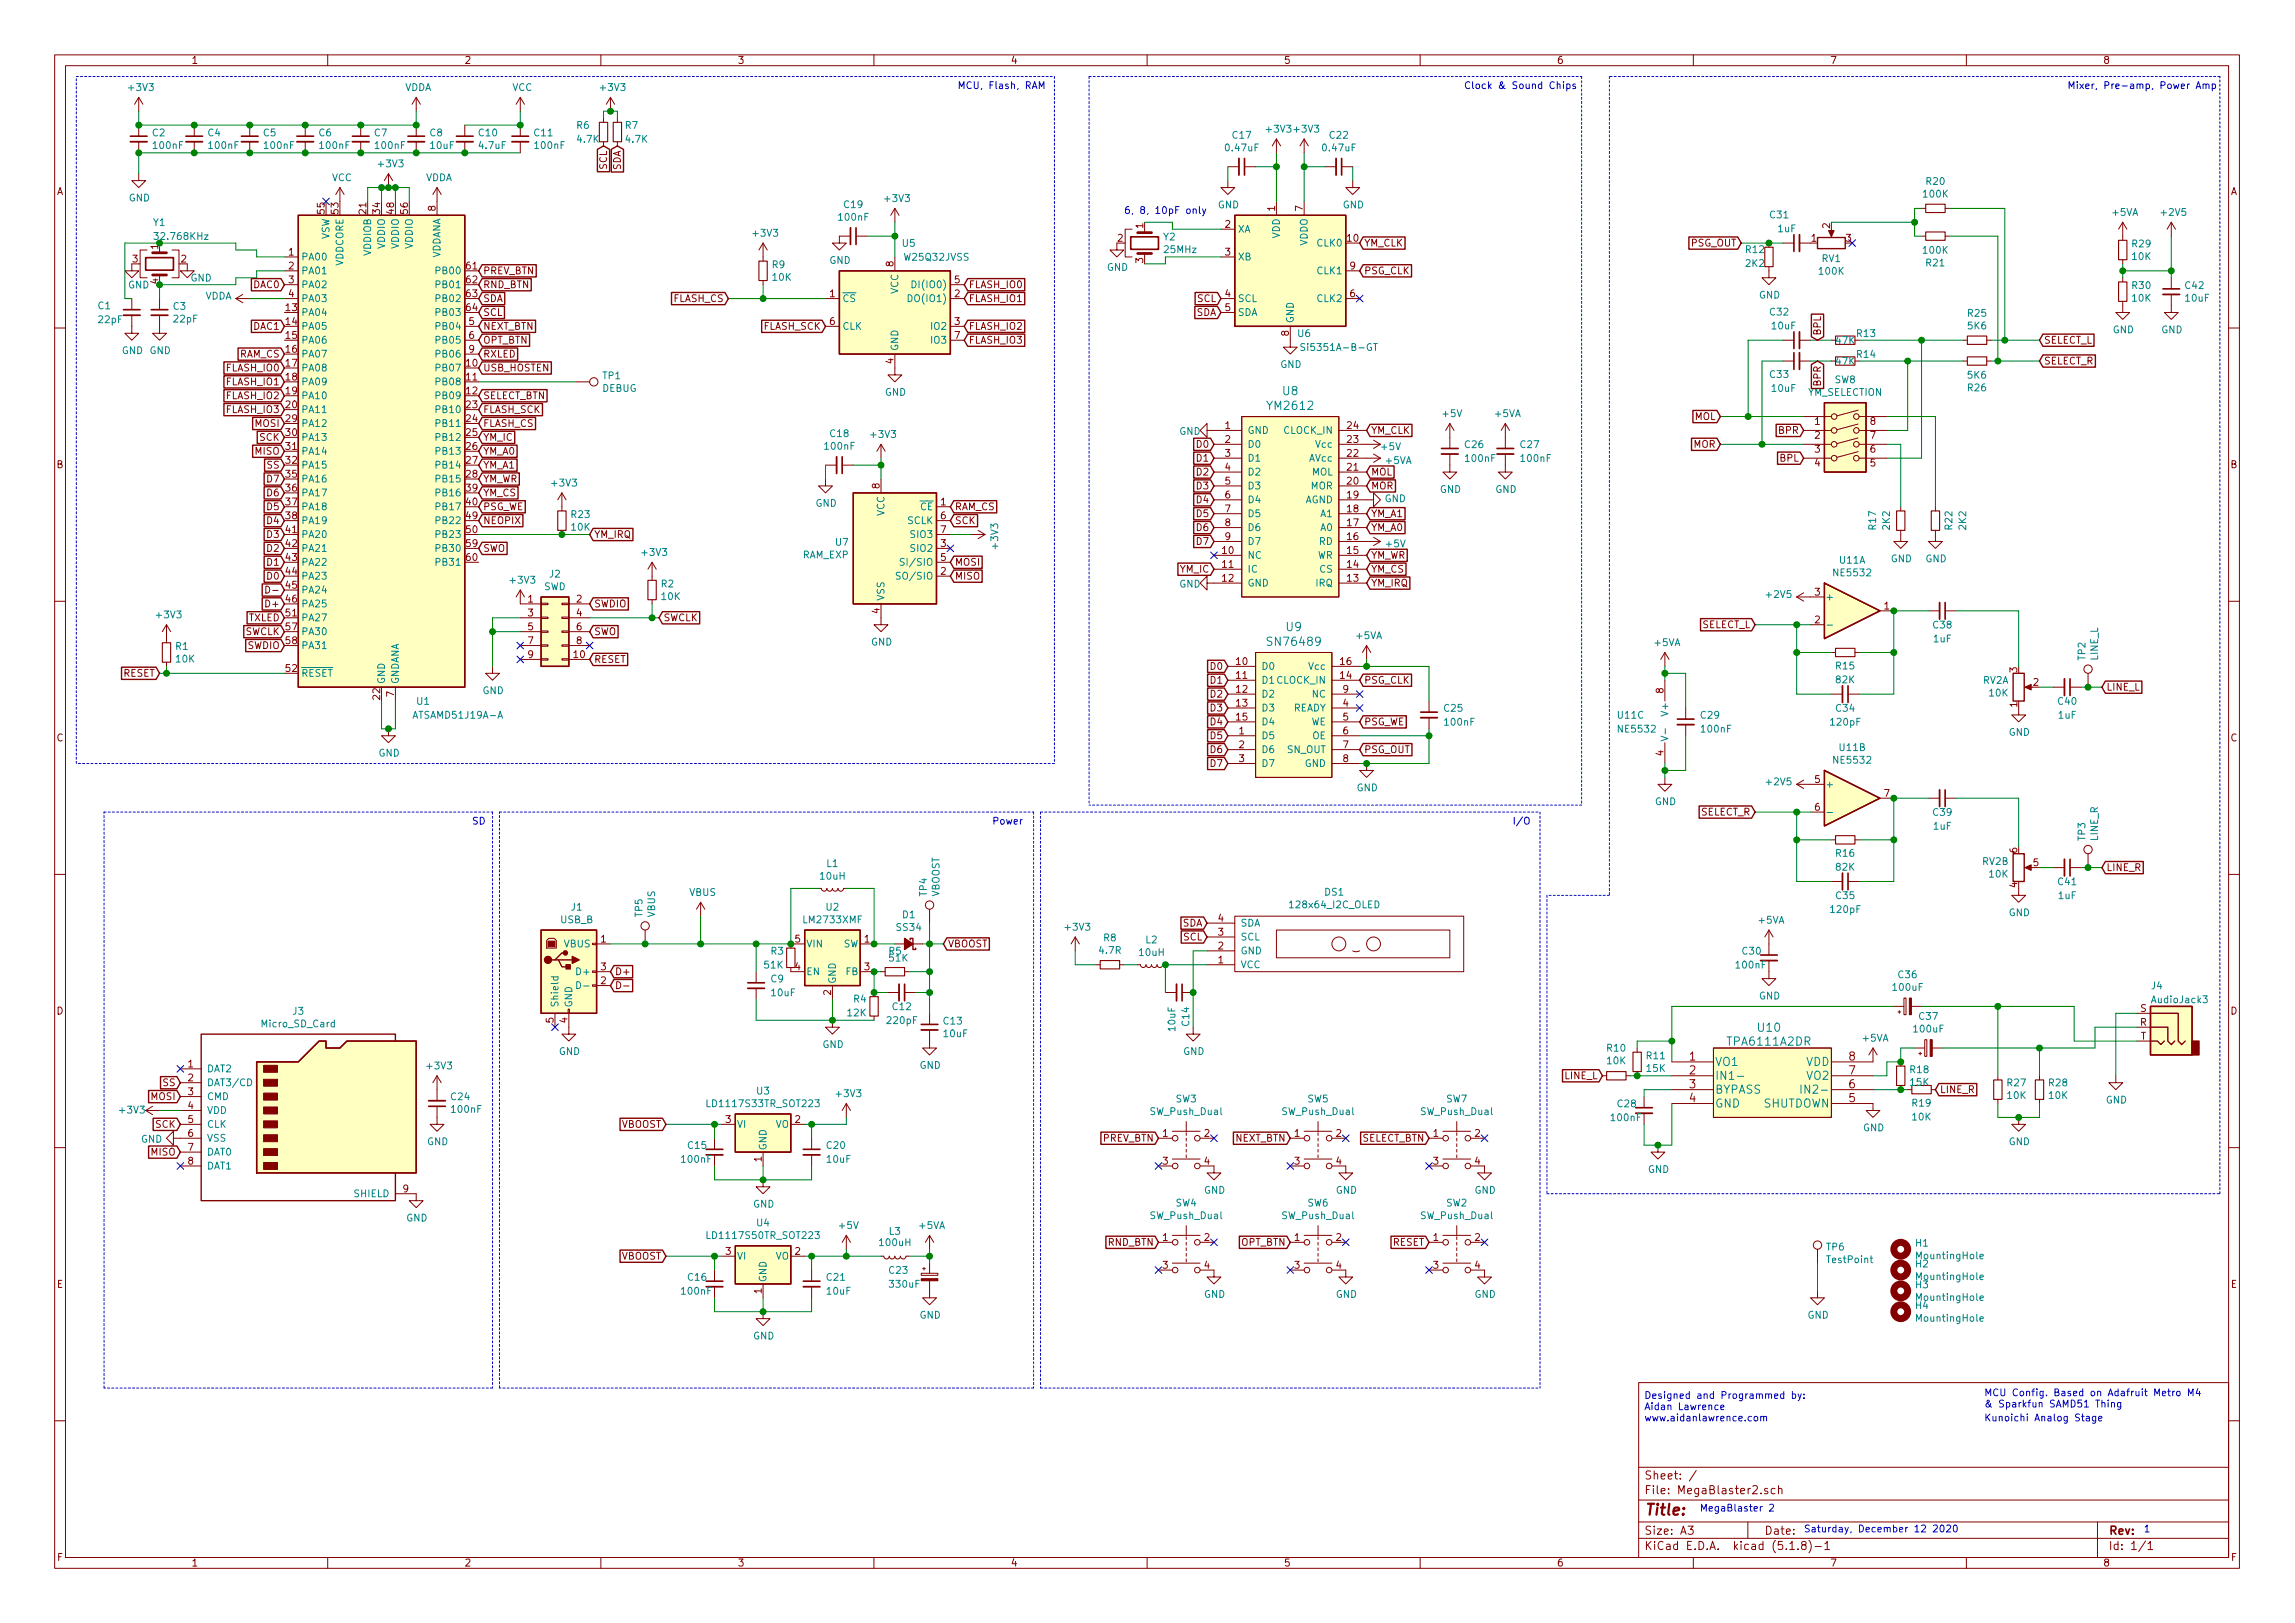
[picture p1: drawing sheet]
<svg xmlns="http://www.w3.org/2000/svg" width="420mm" height="297mm" viewBox="0 0 420 297" stroke-linecap="round" stroke-linejoin="round" font-family="sans-serif">
<defs><g id="words">
<text font-size="2.8" fill="#840000" x="301" y="277.3">Title:</text>
<g font-size="2.1" fill="#008484">
<text x="232.3" y="75">YM2612</text>
<text x="234.9" y="72.3">U8</text>
<text x="232.4" y="118.2">SN76489</text>
<text x="235.5" y="115.5">U9</text>
<text x="316.5" y="191.4">TPA6111A2DR</text>
<text x="321.9" y="188.8">U10</text>
<text x="313.9" y="195.1">VO1</text>
<text x="313.9" y="197.6">IN1-</text>
<text x="330.6" y="195.1">VDD</text>
<text x="330.9" y="197.6">VO2</text>
<text x="313.9" y="200.2">BYPASS</text>
<text x="313.9" y="202.7">GND</text>
<text x="322.7" y="202.7">SHUTDOWN</text>
</g>
<g font-size="2.1" fill="#840000">
<text x="309.3" y="194.1">1</text>
<text x="309.3" y="196.6">2</text>
<text x="338.5" y="196.6">7</text>
<text x="338.5" y="194.1">8</text>
<text x="309.3" y="199.2">3</text>
<text x="309.3" y="201.7">4</text>
<text x="338.5" y="201.7">5</text>
<text x="338.5" y="199.2">6</text>
<text x="301" y="273.5">File: MegaBlaster2.sch</text>
<text x="301" y="270.8">Sheet: /</text>
<text x="301" y="280.9">Size: A3</text>
<text x="323" y="280.9">Date:</text>
<text x="386" y="280.9">Rev:</text>
<text x="301" y="283.7">KiCad E.D.A. kicad (5.1.8)-1</text>
<text x="386" y="283.7">Id: 1/1</text>
</g>
<g font-size="1.8" fill="#840000">
<text x="35" y="11.7">1</text>
<text x="85" y="11.7">2</text>
<text x="135" y="11.7">3</text>
<text x="185" y="11.7">4</text>
<text x="235" y="11.7">5</text>
<text x="285" y="11.7">6</text>
<text x="335" y="11.7">7</text>
<text x="385" y="11.7">8</text>
<text x="10.4" y="35.7">A</text>
<text x="111.1" y="31" transform="rotate(-90 111.1 31)">SCL</text>
<text x="113.7" y="31.2" transform="rotate(-90 113.7 31.2)">SDA</text>
<text x="408.4" y="35.7">A</text>
<text x="59.4" y="39.1" transform="rotate(-90 59.4 39.1)">55</text>
<text x="62" y="39.1" transform="rotate(-90 62 39.1)">53</text>
<text x="67.1" y="39.1" transform="rotate(-90 67.1 39.1)">21</text>
<text x="69.6" y="39.1" transform="rotate(-90 69.6 39.1)">34</text>
<text x="72.1" y="39.1" transform="rotate(-90 72.1 39.1)">48</text>
<text x="74.7" y="39.1" transform="rotate(-90 74.7 39.1)">56</text>
<text x="79.8" y="38.6" transform="rotate(-90 79.8 38.6)">8</text>
<text x="209.3" y="41.8" transform="rotate(-90 209.3 41.8)">1</text>
<text x="224.3" y="41.7">2</text>
<text x="233.4" y="38.6" transform="rotate(-90 233.4 38.6)">1</text>
<text x="238.5" y="38.6" transform="rotate(-90 238.5 38.6)">7</text>
<text x="335" y="41.8" transform="rotate(-90 335 41.8)">2</text>
<text x="29" y="45.6" transform="rotate(-90 29 45.6)">1</text>
<text x="52.9" y="46.8">1</text>
<text x="204.6" y="44.2">2</text>
<text x="224.3" y="46.8">3</text>
<text x="246.7" y="44.2">10</text>
<text x="249.7" y="45.1">YM_CLK</text>
<text x="309.5" y="45.1">PSG_OUT</text>
<text x="331.6" y="44.2">1</text>
<text x="338" y="44.2">3</text>
<text x="24.3" y="48">3</text>
<text x="29" y="52" transform="rotate(-90 29 52)">4</text>
<text x="33.2" y="48">2</text>
<text x="46.5" y="52.7">DAC0</text>
<text x="52.9" y="49.3">2</text>
<text x="52.9" y="51.9">3</text>
<text x="85.4" y="49.3">61</text>
<text x="85.4" y="51.9">62</text>
<text x="88.4" y="52.7">RND_BTN</text>
<text x="88.4" y="50.2">PREV_BTN</text>
<text x="163.6" y="48.8" transform="rotate(-90 163.6 48.8)">8</text>
<text x="174.8" y="51.9">5</text>
<text x="177.3" y="52.7">FLASH_IO0</text>
<text x="209.3" y="48.1" transform="rotate(-90 209.3 48.1)">3</text>
<text x="247.2" y="49.3">9</text>
<text x="249.7" y="50.2">PSG_CLK</text>
<text x="52.4" y="56.9">13</text>
<text x="52.4" y="59.5">14</text>
<text x="52.9" y="54.4">4</text>
<text x="85.4" y="56.9">64</text>
<text x="85.4" y="54.4">63</text>
<text x="85.9" y="59.5">5</text>
<text x="88.4" y="55.3">SDA</text>
<text x="88.4" y="57.8">SCL</text>
<text x="123.2" y="55.3">FLASH_CS</text>
<text x="151.9" y="54.4">1</text>
<text x="151.9" y="59.5">6</text>
<text x="174.8" y="54.4">2</text>
<text x="174.8" y="59.5">3</text>
<text x="177.3" y="55.3">FLASH_IO1</text>
<text x="219" y="57.8">SDA</text>
<text x="219.2" y="55.3">SCL</text>
<text x="224.3" y="54.4">4</text>
<text x="224.3" y="56.9">5</text>
<text x="247.2" y="54.4">6</text>
<text x="43.8" y="65.4">RAM_CS</text>
<text x="46.5" y="60.4">DAC1</text>
<text x="52.4" y="62">15</text>
<text x="52.4" y="64.6">16</text>
<text x="85.9" y="62">6</text>
<text x="85.9" y="64.6">9</text>
<text x="88.4" y="65.4">RXLED</text>
<text x="88.4" y="62.9">OPT_BTN</text>
<text x="88.4" y="60.4">NEXT_BTN</text>
<text x="139.7" y="60.4">FLASH_SCK</text>
<text x="174.8" y="62">7</text>
<text x="177.3" y="60.4">FLASH_IO2</text>
<text x="177.3" y="62.9">FLASH_IO3</text>
<text x="236" y="61.5" transform="rotate(-90 236 61.5)">8</text>
<text x="333.4" y="61.5" transform="rotate(-90 333.4 61.5)">BPL</text>
<text x="374.2" y="62.9">SELECT_L</text>
<text x="41.6" y="70.5">FLASH_IO1</text>
<text x="41.6" y="68">FLASH_IO0</text>
<text x="52.4" y="67.1">17</text>
<text x="52.4" y="69.6">18</text>
<text x="85.4" y="67.1">10</text>
<text x="85.4" y="69.6">11</text>
<text x="88.4" y="68">USB_HOSTEN</text>
<text x="163.6" y="66.6" transform="rotate(-90 163.6 66.6)">4</text>
<text x="333.4" y="70.6" transform="rotate(-90 333.4 70.6)">BPR</text>
<text x="374.2" y="66.7">SELECT_R</text>
<text x="41.6" y="75.6">FLASH_IO3</text>
<text x="41.6" y="73.1">FLASH_IO2</text>
<text x="52.4" y="72.2">19</text>
<text x="52.4" y="74.7">20</text>
<text x="52.4" y="77.3">29</text>
<text x="85.4" y="72.2">12</text>
<text x="85.4" y="74.7">23</text>
<text x="85.4" y="77.3">24</text>
<text x="88.4" y="75.6">FLASH_SCK</text>
<text x="88.4" y="73.1">SELECT_BTN</text>
<text x="310.2" y="76.9">MOL</text>
<text x="332.3" y="77.8">1</text>
<text x="342.4" y="77.8">8</text>
<text x="46.8" y="83.2">MISO</text>
<text x="46.8" y="78.1">MOSI</text>
<text x="47.5" y="80.7">SCK</text>
<text x="52.4" y="79.8">30</text>
<text x="52.4" y="82.3">31</text>
<text x="85.4" y="79.8">25</text>
<text x="85.4" y="82.3">26</text>
<text x="88.4" y="78.1">FLASH_CS</text>
<text x="88.4" y="83.2">YM_A0</text>
<text x="88.4" y="80.7">YM_IC</text>
<text x="219.2" y="82">D0</text>
<text x="224.3" y="78.5">1</text>
<text x="224.3" y="81.1">2</text>
<text x="224.3" y="83.6">3</text>
<text x="246.7" y="83.6">22</text>
<text x="246.7" y="81.1">23</text>
<text x="246.7" y="78.5">24</text>
<text x="251" y="79.4">YM_CLK</text>
<text x="310.1" y="82">MOR</text>
<text x="325.7" y="79.4">BPR</text>
<text x="332.3" y="80.3">2</text>
<text x="332.3" y="82.8">3</text>
<text x="342.4" y="82.8">6</text>
<text x="342.4" y="80.3">7</text>
<text x="10.4" y="85.7">B</text>
<text x="48.9" y="85.8">SS</text>
<text x="49" y="88.3">D7</text>
<text x="52.4" y="84.9">32</text>
<text x="52.4" y="87.4">35</text>
<text x="52.4" y="90">36</text>
<text x="85.4" y="84.9">27</text>
<text x="85.4" y="87.4">28</text>
<text x="85.4" y="90">39</text>
<text x="88.4" y="88.3">YM_WR</text>
<text x="88.4" y="85.8">YM_A1</text>
<text x="161" y="89.4" transform="rotate(-90 161 89.4)">8</text>
<text x="219.2" y="84.5">D1</text>
<text x="219.2" y="89.6">D3</text>
<text x="219.2" y="87">D2</text>
<text x="224.3" y="86.1">4</text>
<text x="224.3" y="88.7">5</text>
<text x="246.7" y="88.7">20</text>
<text x="246.7" y="86.1">21</text>
<text x="251" y="87">MOL</text>
<text x="251" y="89.6">MOR</text>
<text x="325.9" y="84.5">BPL</text>
<text x="332.3" y="85.4">4</text>
<text x="342.4" y="85.4">5</text>
<text x="408.4" y="85.7">B</text>
<text x="49" y="90.8">D6</text>
<text x="49" y="93.4">D5</text>
<text x="49" y="95.9">D4</text>
<text x="52.4" y="92.5">37</text>
<text x="52.4" y="95">38</text>
<text x="85.4" y="92.5">40</text>
<text x="85.4" y="95">49</text>
<text x="88.4" y="93.4">PSG_WE</text>
<text x="88.4" y="95.9">NEOPIX</text>
<text x="88.4" y="90.8">YM_CS</text>
<text x="172.2" y="92.5">1</text>
<text x="172.2" y="95">6</text>
<text x="174.8" y="95.9">SCK</text>
<text x="174.8" y="93.4">RAM_CS</text>
<text x="219.2" y="94.7">D5</text>
<text x="219.2" y="92.1">D4</text>
<text x="224.3" y="91.2">6</text>
<text x="224.3" y="93.8">7</text>
<text x="246.7" y="93.8">18</text>
<text x="246.7" y="91.2">19</text>
<text x="251" y="94.7">YM_A1</text>
<text x="49" y="101">D2</text>
<text x="49" y="98.5">D3</text>
<text x="52.4" y="97.6">41</text>
<text x="52.4" y="100.1">42</text>
<text x="85.4" y="97.6">50</text>
<text x="85.4" y="100.1">59</text>
<text x="88.4" y="101">SWO</text>
<text x="108.7" y="98.5">YM_IRQ</text>
<text x="172.2" y="100.1">3</text>
<text x="172.2" y="97.6">7</text>
<text x="219.2" y="97.2">D6</text>
<text x="219.2" y="99.7">D7</text>
<text x="223.8" y="101.4">10</text>
<text x="224.3" y="96.3">8</text>
<text x="224.3" y="98.8">9</text>
<text x="246.7" y="101.4">15</text>
<text x="246.7" y="98.8">16</text>
<text x="246.7" y="96.3">17</text>
<text x="251" y="97.2">YM_A0</text>
<text x="49" y="103.5">D1</text>
<text x="49" y="106.1">D0</text>
<text x="52.4" y="102.7">43</text>
<text x="52.4" y="105.2">44</text>
<text x="52.4" y="107.7">45</text>
<text x="85.4" y="102.7">60</text>
<text x="172.2" y="105.2">2</text>
<text x="172.2" y="102.7">5</text>
<text x="174.8" y="103.5">MOSI</text>
<text x="174.8" y="106.1">MISO</text>
<text x="216.1" y="104.8">YM_IC</text>
<text x="223.8" y="103.9">11</text>
<text x="223.8" y="106.5">12</text>
<text x="246.7" y="106.5">13</text>
<text x="246.7" y="103.9">14</text>
<text x="251" y="107.4">YM_IRQ</text>
<text x="251" y="104.8">YM_CS</text>
<text x="251" y="102.3">YM_WR</text>
<text x="45.5" y="113.7">TXLED</text>
<text x="49" y="111.2">D+</text>
<text x="52.4" y="110.3">46</text>
<text x="52.4" y="112.8">51</text>
<text x="96.7" y="110.3">1</text>
<text x="96.7" y="112.8">3</text>
<text x="105.6" y="110.3">2</text>
<text x="105.6" y="112.8">4</text>
<text x="108.7" y="111.2">SWDIO</text>
<text x="121.4" y="113.7">SWCLK</text>
<text x="161" y="112.3" transform="rotate(-90 161 112.3)">4</text>
<text x="332.3" y="109">3</text>
<text x="345" y="111.5">1</text>
<text x="44.8" y="116.2">SWCLK</text>
<text x="45.3" y="118.8">SWDIO</text>
<text x="52.4" y="115.4">57</text>
<text x="52.4" y="117.9">58</text>
<text x="96.7" y="115.4">5</text>
<text x="96.7" y="117.9">7</text>
<text x="105.6" y="115.4">6</text>
<text x="105.6" y="117.9">8</text>
<text x="108.7" y="116.2">SWO</text>
<text x="311.5" y="115">SELECT_L</text>
<text x="332.3" y="114.1">2</text>
<text x="22.5" y="123.9">RESET</text>
<text x="52.4" y="123">52</text>
<text x="96.7" y="120.4">9</text>
<text x="105.1" y="120.4">10</text>
<text x="108.7" y="121.3">RESET</text>
<text x="221.7" y="122.6">D0</text>
<text x="221.7" y="125.1">D1</text>
<text x="226.4" y="121.7">10</text>
<text x="226.4" y="124.2">11</text>
<text x="245.4" y="124.2">14</text>
<text x="245.4" y="121.7">16</text>
<text x="249.7" y="125.1">PSG_CLK</text>
<text x="369.3" y="123.1" transform="rotate(-90 369.3 123.1)">3</text>
<text x="372.3" y="125.5">2</text>
<text x="69.6" y="128" transform="rotate(-90 69.6 128)">22</text>
<text x="72.1" y="127.5" transform="rotate(-90 72.1 127.5)">7</text>
<text x="221.7" y="127.7">D2</text>
<text x="221.7" y="130.2">D3</text>
<text x="226.4" y="126.8">12</text>
<text x="226.4" y="129.3">13</text>
<text x="226.4" y="131.9">15</text>
<text x="245.9" y="129.3">4</text>
<text x="245.9" y="131.9">5</text>
<text x="245.9" y="126.8">9</text>
<text x="304.5" y="126.9" transform="rotate(-90 304.5 126.9)">8</text>
<text x="369.3" y="129.4" transform="rotate(-90 369.3 129.4)">1</text>
<text x="385.6" y="126.4">LINE_L</text>
<text x="10.4" y="135.7">C</text>
<text x="221.7" y="137.8">D6</text>
<text x="221.7" y="132.8">D4</text>
<text x="221.7" y="135.3">D5</text>
<text x="226.8" y="134.4">1</text>
<text x="226.8" y="136.9">2</text>
<text x="245.9" y="134.4">6</text>
<text x="245.9" y="136.9">7</text>
<text x="249.7" y="132.8">PSG_WE</text>
<text x="249.7" y="137.8">PSG_OUT</text>
<text x="408.4" y="135.7">C</text>
<text x="221.7" y="140.4">D7</text>
<text x="226.8" y="139.5">3</text>
<text x="245.9" y="139.5">8</text>
<text x="304.5" y="138.3" transform="rotate(-90 304.5 138.3)">4</text>
<text x="332.3" y="143.3">5</text>
<text x="311.3" y="149.3">SELECT_R</text>
<text x="332.3" y="148.4">6</text>
<text x="345" y="145.8">7</text>
<text x="369.3" y="156.1" transform="rotate(-90 369.3 156.1)">6</text>
<text x="372.3" y="158.5">5</text>
<text x="385.6" y="159.4">LINE_R</text>
<text x="369.3" y="162.4" transform="rotate(-90 369.3 162.4)">4</text>
<text x="110" y="172.5">1</text>
<text x="145.6" y="172.5">5</text>
<text x="158.3" y="172.5">1</text>
<text x="173.5" y="173.4">VBOOST</text>
<text x="216.5" y="169.6">SDA</text>
<text x="216.7" y="172.1">SCL</text>
<text x="223" y="173.8">2</text>
<text x="223" y="171.2">3</text>
<text x="223" y="168.7">4</text>
<text x="110" y="177.6">3</text>
<text x="112.5" y="178.5">D+</text>
<text x="145.6" y="177.6">4</text>
<text x="158.3" y="177.6">3</text>
<text x="223" y="176.3">1</text>
<text x="10.4" y="185.7">D</text>
<text x="110" y="180.1">2</text>
<text x="152.1" y="182.1" transform="rotate(-90 152.1 182.1)">2</text>
<text x="391.8" y="185.2">S</text>
<text x="408.4" y="185.7">D</text>
<text x="101.3" y="187.2" transform="rotate(-90 101.3 187.2)">5</text>
<text x="103.9" y="187.2" transform="rotate(-90 103.9 187.2)">4</text>
<text x="391.8" y="187.7">R</text>
<text x="391.9" y="190.3">T</text>
<text x="34.4" y="195.4">1</text>
<text x="34.4" y="197.9">2</text>
<text x="286.5" y="197.5">LINE_L</text>
<text x="27.7" y="201.3">MOSI</text>
<text x="29.9" y="198.8">SS</text>
<text x="34.4" y="200.4">3</text>
<text x="34.4" y="203">4</text>
<text x="355.1" y="200.1">LINE_R</text>
<text x="28.5" y="206.4">SCK</text>
<text x="34.4" y="205.5">5</text>
<text x="34.4" y="208.1">6</text>
<text x="113.7" y="206.4">VBOOST</text>
<text x="132.9" y="205.5">3</text>
<text x="145.6" y="205.5">2</text>
<text x="201.9" y="209">PREV_BTN</text>
<text x="212.9" y="208.1">1</text>
<text x="220.5" y="208.1">2</text>
<text x="226.1" y="209">NEXT_BTN</text>
<text x="237" y="208.1">1</text>
<text x="244.6" y="208.1">2</text>
<text x="249.2" y="209">SELECT_BTN</text>
<text x="262.4" y="208.1">1</text>
<text x="270" y="208.1">2</text>
<text x="27.7" y="211.5">MISO</text>
<text x="34.4" y="210.6">7</text>
<text x="34.4" y="213.1">8</text>
<text x="139.4" y="212.6" transform="rotate(-90 139.4 212.6)">1</text>
<text x="212.9" y="213.1">3</text>
<text x="220.5" y="213.1">4</text>
<text x="237" y="213.1">3</text>
<text x="244.6" y="213.1">4</text>
<text x="262.4" y="213.1">3</text>
<text x="270" y="213.1">4</text>
<text x="73.8" y="218.2">9</text>
<text x="212.9" y="227.1">1</text>
<text x="220.5" y="227.1">2</text>
<text x="237" y="227.1">1</text>
<text x="244.6" y="227.1">2</text>
<text x="262.4" y="227.1">1</text>
<text x="270" y="227.1">2</text>
<text x="113.7" y="230.5">VBOOST</text>
<text x="132.9" y="229.7">3</text>
<text x="145.6" y="229.7">2</text>
<text x="202.8" y="228">RND_BTN</text>
<text x="212.9" y="232.2">3</text>
<text x="220.5" y="232.2">4</text>
<text x="227.2" y="228">OPT_BTN</text>
<text x="237" y="232.2">3</text>
<text x="244.6" y="232.2">4</text>
<text x="254.9" y="228">RESET</text>
<text x="262.4" y="232.2">3</text>
<text x="270" y="232.2">4</text>
<text x="10.4" y="235.7">E</text>
<text x="139.4" y="236.7" transform="rotate(-90 139.4 236.7)">1</text>
<text x="408.4" y="235.7">E</text>
<text x="10.5" y="285.7">F</text>
<text x="35" y="286.7">1</text>
<text x="85" y="286.7">2</text>
<text x="135" y="286.7">3</text>
<text x="185" y="286.7">4</text>
<text x="235" y="286.7">5</text>
<text x="285" y="286.7">6</text>
<text x="335" y="286.7">7</text>
<text x="385" y="286.7">8</text>
<text x="408.5" y="285.7">F</text>
</g>
<g font-size="1.8" fill="#008484">
<text x="23.7" y="16.6">+3V3</text>
<text x="74.1" y="16.6">VDDA</text>
<text x="93.8" y="16.6">VCC</text>
<text x="110.1" y="16.6">+3V3</text>
<text x="105.6" y="23.6">R6</text>
<text x="114.5" y="23.6">R7</text>
<text x="27.9" y="25">C2</text>
<text x="28.2" y="27.3">100nF</text>
<text x="38.1" y="25">C4</text>
<text x="38.4" y="27.3">100nF</text>
<text x="48.3" y="25">C5</text>
<text x="48.5" y="27.3">100nF</text>
<text x="58.4" y="25">C6</text>
<text x="58.7" y="27.3">100nF</text>
<text x="68.6" y="25">C7</text>
<text x="68.8" y="27.3">100nF</text>
<text x="78.7" y="25">C8</text>
<text x="78.9" y="27.3">10uF</text>
<text x="87.7" y="25">C10</text>
<text x="87.8" y="27.3">4.7uF</text>
<text x="97.9" y="25">C11</text>
<text x="98" y="27.3">100nF</text>
<text x="105.8" y="26.1">4.7K</text>
<text x="114.7" y="26.1">4.7K</text>
<text x="224.5" y="27.7">0.47uF</text>
<text x="225.7" y="25.4">C17</text>
<text x="232" y="24.3">+3V3 +3V3</text>
<text x="242.3" y="27.7">0.47uF</text>
<text x="243.5" y="25.4">C22</text>
<text x="60.8" y="33.2">VCC</text>
<text x="69.4" y="30.6">+3V3</text>
<text x="77.9" y="33.2">VDDA</text>
<text x="352.7" y="33.8">R20</text>
<text x="23.6" y="36.9">GND</text>
<text x="28.1" y="41.4">Y1</text>
<text x="153.7" y="40.4">100nF</text>
<text x="154.6" y="38.1">C19</text>
<text x="162.1" y="37">+3V3</text>
<text x="223" y="38.1">GND</text>
<text x="245.8" y="38.1">GND</text>
<text x="324.1" y="40">C31</text>
<text x="352.2" y="36.2">100K</text>
<text x="386.8" y="39.5">+5VA</text>
<text x="395.8" y="39.5">+2V5</text>
<text x="28.7" y="43.9">32.768KHz</text>
<text x="55.1" y="47.7">PA00</text>
<text x="60.3" y="44" transform="rotate(-90 60.3 44)">VSW</text>
<text x="67.9" y="46.8" transform="rotate(-90 67.9 46.8)">VDDIOB</text>
<text x="70.5" y="45.5" transform="rotate(-90 70.5 45.5)">VDDIO</text>
<text x="73" y="45.5" transform="rotate(-90 73 45.5)">VDDIO</text>
<text x="75.6" y="45.5" transform="rotate(-90 75.6 45.5)">VDDIO</text>
<text x="80.6" y="47.5" transform="rotate(-90 80.6 47.5)">VDDANA</text>
<text x="138" y="43.3">+3V3</text>
<text x="165.3" y="45.2">U5</text>
<text x="165.7" y="47.7">W25Q32JVSS</text>
<text x="213" y="44">Y2</text>
<text x="213.3" y="46.3">25MHz</text>
<text x="226.6" y="42.6">XA</text>
<text x="226.6" y="47.7">XB</text>
<text x="234.3" y="43.6" transform="rotate(-90 234.3 43.6)">VDD</text>
<text x="239.4" y="45" transform="rotate(-90 239.4 45)">VDDO</text>
<text x="241.2" y="45.1">CLK0</text>
<text x="319.7" y="46.3">R12</text>
<text x="325.6" y="42.5">1uF</text>
<text x="333.6" y="48">RV1</text>
<text x="352.2" y="46.4">100K</text>
<text x="390.4" y="45.3">R29</text>
<text x="390.4" y="47.6">10K</text>
<text x="23.4" y="52.8">GND</text>
<text x="34.9" y="51.5">GND</text>
<text x="55.1" y="50.2">PA01</text>
<text x="55.1" y="52.7">PA02</text>
<text x="62.9" y="48.8" transform="rotate(-90 62.9 48.8)">VDDCORE</text>
<text x="80.2" y="50.2">PB00</text>
<text x="80.2" y="52.7">PB01</text>
<text x="141.4" y="49.1">R9</text>
<text x="141.5" y="51.4">10K</text>
<text x="151.8" y="48.3">GND</text>
<text x="164.5" y="53.8" transform="rotate(-90 164.5 53.8)">VCC</text>
<text x="167.7" y="52.7">DI(IO0)</text>
<text x="202.6" y="49.6">GND</text>
<text x="241.2" y="50.2">CLK1</text>
<text x="319.7" y="48.9">2K2</text>
<text x="333.1" y="50.3">100K</text>
<text x="352.7" y="48.8">R21</text>
<text x="390.4" y="52.9">R30</text>
<text x="400.1" y="52.9">C42</text>
<text x="18" y="56.6">C1</text>
<text x="18.1" y="59.1">22pF</text>
<text x="31.7" y="56.7">C3</text>
<text x="31.9" y="59">22pF</text>
<text x="37.5" y="54.8">VDDA</text>
<text x="55.1" y="57.8">PA04</text>
<text x="55.1" y="55.3">PA03</text>
<text x="80.2" y="57.8">PB03</text>
<text x="80.2" y="55.3">PB02</text>
<text x="154.2" y="55.3">CS</text>
<text x="166.8" y="55.3">DO(IO1)</text>
<text x="226.6" y="55.3">SCL</text>
<text x="226.6" y="57.8">SDA</text>
<text x="236.9" y="59.2" transform="rotate(-90 236.9 59.2)">GND</text>
<text x="241.2" y="55.3">CLK2</text>
<text x="322" y="54.6">GND</text>
<text x="324.1" y="57.7">C32</text>
<text x="360.3" y="58">R25</text>
<text x="390.4" y="55.2">10K</text>
<text x="400.2" y="55.2">10uF</text>
<text x="22.3" y="64.8">GND GND</text>
<text x="55.1" y="60.4">PA05</text>
<text x="55.1" y="62.9">PA06</text>
<text x="55.1" y="65.4">PA07</text>
<text x="80.2" y="60.4">PB04</text>
<text x="80.2" y="62.9">PB05</text>
<text x="80.2" y="65.4">PB06</text>
<text x="154.2" y="60.4">CLK</text>
<text x="164.5" y="64.3" transform="rotate(-90 164.5 64.3)">GND</text>
<text x="170.6" y="60.4">IO2</text>
<text x="170.6" y="62.9">IO3</text>
<text x="237.6" y="61.7">U6</text>
<text x="239.2" y="64.2">Si5351A-B-GT</text>
<text x="324.5" y="60.3">10uF</text>
<text x="336.2" y="63">47K</text>
<text x="340" y="65.5">R14</text>
<text x="340" y="61.7">R13</text>
<text x="360.3" y="60.3">5K6</text>
<text x="386.8" y="61">GND</text>
<text x="395.7" y="61">GND</text>
<text x="55.1" y="68">PA08</text>
<text x="55.1" y="70.5">PA09</text>
<text x="80.2" y="68">PB07</text>
<text x="80.2" y="70.5">PB08</text>
<text x="110.2" y="71.7">DEBUG</text>
<text x="110.4" y="69.4">TP1</text>
<text x="234.4" y="67.3">GND</text>
<text x="324.1" y="69.2">C33</text>
<text x="324.5" y="71.7">10uF</text>
<text x="335.9" y="70.1">SW8</text>
<text x="336.2" y="66.8">47K</text>
<text x="360.3" y="71.6">R26</text>
<text x="360.3" y="69.3">5K6</text>
<text x="55.1" y="73.1">PA10</text>
<text x="55.1" y="75.6">PA11</text>
<text x="80.2" y="73.1">PB09</text>
<text x="80.2" y="75.6">PB10</text>
<text x="162" y="72.4">GND</text>
<text x="264.2" y="76.3">+5V</text>
<text x="273.7" y="76.3">+5VA</text>
<text x="330.9" y="72.5">YM_SELECTION</text>
<text x="55.1" y="78.1">PA12</text>
<text x="55.1" y="80.7">PA13</text>
<text x="55.1" y="83.2">PA14</text>
<text x="80.2" y="78.1">PB11</text>
<text x="80.2" y="80.7">PB12</text>
<text x="80.2" y="83.2">PB13</text>
<text x="151.1" y="82.3">100nF</text>
<text x="152" y="80">C18</text>
<text x="159.6" y="80.1">+3V3</text>
<text x="215.9" y="79.6">GND</text>
<text x="228.3" y="79.4">GND</text>
<text x="228.3" y="82">D0</text>
<text x="235.1" y="79.4">CLOCK_IN</text>
<text x="240.9" y="82">Vcc</text>
<text x="253" y="82.4">+5V</text>
<text x="268.2" y="82">C26</text>
<text x="278.4" y="82">C27</text>
<text x="55.1" y="85.8">PA15</text>
<text x="55.1" y="88.3">PA16</text>
<text x="80.2" y="85.8">PB14</text>
<text x="80.2" y="88.3">PB15</text>
<text x="101.2" y="89">+3V3</text>
<text x="228.3" y="84.5">D1</text>
<text x="228.3" y="87">D2</text>
<text x="228.3" y="89.6">D3</text>
<text x="239.7" y="84.5">AVcc</text>
<text x="240" y="89.6">MOR</text>
<text x="240.2" y="87">MOL</text>
<text x="253.7" y="84.9">+5VA</text>
<text x="268.4" y="84.5">100nF</text>
<text x="278.6" y="84.5">100nF</text>
<text x="55.1" y="90.8">PA17</text>
<text x="55.1" y="93.4">PA18</text>
<text x="55.1" y="95.9">PA19</text>
<text x="80.2" y="90.8">PB16</text>
<text x="80.2" y="93.4">PB17</text>
<text x="80.2" y="95.9">PB22</text>
<text x="104.6" y="94.8">R23</text>
<text x="149.3" y="92.7">GND</text>
<text x="161.9" y="94.4" transform="rotate(-90 161.9 94.4)">VCC</text>
<text x="166.1" y="95.9">SCLK</text>
<text x="168.5" y="93.4">CE</text>
<text x="228.3" y="92.1">D4</text>
<text x="228.3" y="94.7">D5</text>
<text x="238.9" y="92.1">AGND</text>
<text x="241.8" y="94.7">A1</text>
<text x="253.5" y="91.9">GND</text>
<text x="263.6" y="90.2">GND</text>
<text x="273.8" y="90.2">GND</text>
<text x="55.1" y="98.5">PA20</text>
<text x="55.1" y="101">PA21</text>
<text x="80.2" y="98.5">PB23</text>
<text x="80.2" y="101">PB30</text>
<text x="104.6" y="97.1">10K</text>
<text x="117.7" y="101.7">+3V3</text>
<text x="153" y="99.9">U7</text>
<text x="166.9" y="101">SIO2</text>
<text x="166.9" y="98.5">SIO3</text>
<text x="182.8" y="100.3" transform="rotate(-90 182.8 100.3)">+3V3</text>
<text x="228.3" y="97.2">D6</text>
<text x="228.3" y="99.7">D7</text>
<text x="241.5" y="99.7">RD</text>
<text x="241.8" y="97.2">A0</text>
<text x="253.8" y="100.2">+5V</text>
<text x="343.5" y="96.9" transform="rotate(-90 343.5 96.9)">R17</text>
<text x="346" y="96.9" transform="rotate(-90 346 96.9)">2K2</text>
<text x="357.4" y="96.9" transform="rotate(-90 357.4 96.9)">R22</text>
<text x="360" y="96.9" transform="rotate(-90 360 96.9)">2K2</text>
<text x="55.1" y="103.5">PA22</text>
<text x="55.1" y="106.1">PA23</text>
<text x="80.2" y="103.5">PB31</text>
<text x="93.5" y="106.8">+3V3</text>
<text x="100.6" y="105.7">J2</text>
<text x="121.1" y="107.5">R2</text>
<text x="146.9" y="102.2">RAM_EXP</text>
<text x="164.8" y="106.1">SO/SIO</text>
<text x="165.7" y="103.5">SI/SIO</text>
<text x="215.9" y="107.5">GND</text>
<text x="228.3" y="102.3">NC</text>
<text x="228.3" y="104.8">IC</text>
<text x="228.3" y="107.4">GND</text>
<text x="240.9" y="107.4">IRQ</text>
<text x="241.1" y="102.3">WR</text>
<text x="241.6" y="104.8">CS</text>
<text x="335.9" y="105.5">NE5532</text>
<text x="336.8" y="103.2">U11A</text>
<text x="346.2" y="102.9">GND</text>
<text x="352.5" y="102.9">GND</text>
<text x="28.8" y="113.2">+3V3</text>
<text x="55.1" y="108.6">PA24</text>
<text x="55.1" y="111.2">PA25</text>
<text x="55.1" y="113.7">PA27</text>
<text x="99.5" y="108">SWD</text>
<text x="121.2" y="109.8">10K</text>
<text x="161.9" y="110" transform="rotate(-90 161.9 110)">VSS</text>
<text x="323.5" y="109.4">+2V5</text>
<text x="334.1" y="109.9">+</text>
<text x="32.2" y="118.9">R1</text>
<text x="55.1" y="116.2">PA30</text>
<text x="55.1" y="118.8">PA31</text>
<text x="159.5" y="118.1">GND</text>
<text x="248.3" y="117">+5VA</text>
<text x="302.9" y="118.2">+5VA</text>
<text x="354" y="115">C38</text>
<text x="354" y="117.6">1uF</text>
<text x="32.3" y="121.2">10K</text>
<text x="55.1" y="123.9">RESET</text>
<text x="70.5" y="125.3" transform="rotate(-90 70.5 125.3)">GND</text>
<text x="73" y="125.3" transform="rotate(-90 73 125.3)">GNDANA</text>
<text x="230.9" y="122.6">D0</text>
<text x="230.9" y="125.1">D1 CLOCK_IN</text>
<text x="239.7" y="122.6">Vcc</text>
<text x="336.2" y="122.5">R15</text>
<text x="336.2" y="125.1">82K</text>
<text x="363" y="125.2">RV2A</text>
<text x="381.8" y="120.8" transform="rotate(-90 381.8 120.8)">TP2</text>
<text x="384.1" y="120.9" transform="rotate(-90 384.1 120.9)">LINE_L</text>
<text x="76" y="131.5">ATSAMD51J19A-A</text>
<text x="76.4" y="129">U1</text>
<text x="88.3" y="127">GND</text>
<text x="230.9" y="127.7">D2</text>
<text x="230.9" y="130.2">D3</text>
<text x="236.6" y="130.2">READY</text>
<text x="240.3" y="127.7">NC</text>
<text x="264.4" y="130.3">C25</text>
<text x="296.2" y="131.5">U11C</text>
<text x="305.4" y="130.6" transform="rotate(-90 305.4 130.6)">V+</text>
<text x="311.4" y="131.5">C29</text>
<text x="336.2" y="130.3">C34</text>
<text x="364.2" y="127.5">10K</text>
<text x="376.8" y="129">C40</text>
<text x="376.9" y="131.5">1uF</text>
<text x="230.9" y="135.3">D5</text>
<text x="230.9" y="132.8">D4</text>
<text x="230.9" y="137.8">D6</text>
<text x="235.7" y="137.8">SN_OUT</text>
<text x="240" y="132.8">WE</text>
<text x="240.3" y="135.3">OE</text>
<text x="264.6" y="132.8">100nF</text>
<text x="296.4" y="134.1">NE5532</text>
<text x="311.6" y="134.1">100nF</text>
<text x="335.3" y="132.8">120pF</text>
<text x="336.8" y="137.5">U11B</text>
<text x="367.7" y="134.7">GND</text>
<text x="69.3" y="138.5">GND</text>
<text x="230.9" y="140.4">D7</text>
<text x="238.9" y="140.4">GND</text>
<text x="323.5" y="143.7">+2V5</text>
<text x="335.9" y="139.8">NE5532</text>
<text x="248.4" y="144.8">GND</text>
<text x="303" y="147.4">GND</text>
<text x="334.1" y="144.2">+</text>
<text x="354" y="149.3">C39</text>
<text x="354" y="151.9">1uF</text>
<text x="381.8" y="153.8" transform="rotate(-90 381.8 153.8)">TP3</text>
<text x="384.1" y="153.9" transform="rotate(-90 384.1 153.9)">LINE_R</text>
<text x="150.2" y="161">10uH</text>
<text x="151.4" y="158.7">L1</text>
<text x="336.2" y="156.8">R16</text>
<text x="336.2" y="159.3">82K</text>
<text x="362.9" y="158.3">RV2B</text>
<text x="364.2" y="160.6">10K</text>
<text x="104.6" y="166.7">J1</text>
<text x="117.6" y="167.8" transform="rotate(-90 117.6 167.8)">TP5</text>
<text x="119.9" y="167.9" transform="rotate(-90 119.9 167.9)">VBUS</text>
<text x="126.2" y="164">VBUS</text>
<text x="151.3" y="166.7">U2</text>
<text x="169.7" y="164" transform="rotate(-90 169.7 164)">TP4</text>
<text x="172" y="164.2" transform="rotate(-90 172 164.2)">VBOOST</text>
<text x="236.5" y="166.2">128x64_I2C_OLED</text>
<text x="242.6" y="163.9">DS1</text>
<text x="335.3" y="167.1">120pF</text>
<text x="336.2" y="164.6">C35</text>
<text x="367.7" y="167.7">GND</text>
<text x="376.8" y="162">C41</text>
<text x="376.9" y="164.6">1uF</text>
<text x="102.6" y="169">USB_B</text>
<text x="103.3" y="173.4">VBUS</text>
<text x="147.3" y="169">LM2733XMF</text>
<text x="147.6" y="173.4">VIN</text>
<text x="154.4" y="173.4">SW</text>
<text x="164.2" y="170.4">SS34</text>
<text x="165.3" y="168.1">D1</text>
<text x="195.1" y="170.3">+3V3</text>
<text x="202.1" y="172.3">R8</text>
<text x="209.8" y="172.7">L2</text>
<text x="227.1" y="172.1">SCL</text>
<text x="227.1" y="169.6">SDA</text>
<text x="322" y="169">+5VA</text>
<text x="105.9" y="178.5">D+</text>
<text x="140" y="177.3">51K</text>
<text x="141.2" y="179.8">C9</text>
<text x="141.2" y="174.7">R3</text>
<text x="147.6" y="178.5">EN</text>
<text x="154.9" y="178.5">FB</text>
<text x="162.8" y="174.7">R5</text>
<text x="162.8" y="176">51K</text>
<text x="201.3" y="174.6">4.7R</text>
<text x="208.7" y="175">10uH</text>
<text x="227.1" y="177.2">VCC</text>
<text x="227.1" y="174.7">GND</text>
<text x="318" y="177.3">100nF</text>
<text x="319" y="174.7">C30</text>
<text x="347.6" y="179">C36</text>
<text x="53.6" y="185.7">J3</text>
<text x="102.2" y="184.4" transform="rotate(-90 102.2 184.4)">Shield</text>
<text x="104.8" y="184.4" transform="rotate(-90 104.8 184.4)">GND</text>
<text x="141.3" y="182.3">10uF</text>
<text x="153" y="180.1" transform="rotate(-90 153 180.1)">GND</text>
<text x="156.3" y="183.5">R4</text>
<text x="163.5" y="184.9">C12</text>
<text x="322" y="182.9">GND</text>
<text x="346.7" y="181.3">100uF</text>
<text x="393.9" y="181.1">J4</text>
<text x="394.1" y="183.6">AudioJack3</text>
<text x="48" y="188">Micro_SD_Card</text>
<text x="150.6" y="191.8">GND</text>
<text x="155.2" y="186">12K</text>
<text x="162.6" y="187.4">220pF</text>
<text x="172.8" y="187.5">C13</text>
<text x="172.8" y="189.8">10uF</text>
<text x="215.2" y="188.6" transform="rotate(-90 215.2 188.6)">10uF</text>
<text x="217.7" y="187.7" transform="rotate(-90 217.7 187.7)">C14</text>
<text x="341" y="190.6">+5VA</text>
<text x="350.5" y="189">100uF</text>
<text x="351.4" y="186.7">C37</text>
<text x="37.8" y="196.3">DAT2</text>
<text x="78.3" y="195.7">+3V3</text>
<text x="102.3" y="193.1">GND</text>
<text x="168.4" y="195.6">GND</text>
<text x="216.6" y="193.1">GND</text>
<text x="294.3" y="192.5">R10</text>
<text x="294.3" y="194.8">10K</text>
<text x="301.5" y="193.9">R11</text>
<text x="301.5" y="196.2">15K</text>
<text x="349.8" y="196.4">R18</text>
<text x="22" y="203.8">+3V3</text>
<text x="37.8" y="198.8">DAT3/CD</text>
<text x="37.8" y="201.3">CMD</text>
<text x="37.8" y="203.9">VDD</text>
<text x="82.6" y="201.4">C24</text>
<text x="82.8" y="203.7">100nF</text>
<text x="130" y="202.6">LD1117S33TR_SOT223</text>
<text x="138.6" y="200.3">U3</text>
<text x="153.2" y="200.8">+3V3</text>
<text x="215.3" y="201.8">SW3</text>
<text x="239.4" y="201.8">SW5</text>
<text x="264.8" y="201.8">SW7</text>
<text x="296.2" y="202.7">C28</text>
<text x="349.8" y="198.7">15K</text>
<text x="350.1" y="202.5">R19</text>
<text x="367.5" y="198.8">R27</text>
<text x="367.5" y="201.1">10K</text>
<text x="375.2" y="198.8">R28</text>
<text x="375.2" y="201.1">10K</text>
<text x="385.5" y="202">GND</text>
<text x="25.8" y="209.1">GND</text>
<text x="37.8" y="206.4">CLK</text>
<text x="37.8" y="209">VSS</text>
<text x="78.2" y="209.6">GND</text>
<text x="134.9" y="206.4">VI</text>
<text x="142" y="206.4">VO</text>
<text x="210.7" y="204.1">SW_Push_Dual</text>
<text x="234.8" y="204.1">SW_Push_Dual</text>
<text x="260.2" y="204.1">SW_Push_Dual</text>
<text x="295.1" y="205.2">100nF</text>
<text x="341.1" y="207">GND</text>
<text x="350.1" y="205.1">10K</text>
<text x="367.7" y="209.6">GND</text>
<text x="37.8" y="211.5">DAT0</text>
<text x="37.8" y="214">DAT1</text>
<text x="124.9" y="212.8">100nF</text>
<text x="126" y="210.3">C15</text>
<text x="140.3" y="210.6" transform="rotate(-90 140.3 210.6)">GND</text>
<text x="151.4" y="210.3">C20</text>
<text x="151.5" y="212.8">10uF</text>
<text x="301.7" y="214.7">GND</text>
<text x="64.9" y="219.1">SHIELD</text>
<text x="137.9" y="221">GND</text>
<text x="215.3" y="220.8">SW4</text>
<text x="220.4" y="218.5">GND</text>
<text x="239.4" y="220.8">SW6</text>
<text x="244.6" y="218.5">GND</text>
<text x="264.8" y="220.8">SW2</text>
<text x="270" y="218.5">GND</text>
<text x="74.4" y="223.6">GND</text>
<text x="130" y="226.8">LD1117S50TR_SOT223</text>
<text x="138.6" y="224.4">U4</text>
<text x="153.7" y="224.9">+5V</text>
<text x="162.8" y="226">L3</text>
<text x="168.3" y="224.9">+5VA</text>
<text x="210.7" y="223.1">SW_Push_Dual</text>
<text x="234.8" y="223.1">SW_Push_Dual</text>
<text x="260.2" y="223.1">SW_Push_Dual</text>
<text x="134.9" y="230.5">VI</text>
<text x="142" y="230.5">VO</text>
<text x="161.2" y="228.1">100uH</text>
<text x="162.8" y="233.1">C23</text>
<text x="334.4" y="228.9">TP6</text>
<text x="334.6" y="231.2">TestPoint</text>
<text x="350.7" y="228.2">H1</text>
<text x="350.7" y="232">H2</text>
<text x="351.1" y="230.5">MountingHole</text>
<text x="124.9" y="236.9">100nF</text>
<text x="126" y="234.4">C16</text>
<text x="140.3" y="234.7" transform="rotate(-90 140.3 234.7)">GND</text>
<text x="151.4" y="234.4">C21</text>
<text x="151.5" y="236.9">10uF</text>
<text x="163" y="235.7">330uF</text>
<text x="220.4" y="237.5">GND</text>
<text x="244.6" y="237.5">GND</text>
<text x="270" y="237.5">GND</text>
<text x="350.7" y="239.6">H4</text>
<text x="350.7" y="235.8">H3</text>
<text x="351.1" y="234.3">MountingHole</text>
<text x="351.1" y="238.1">MountingHole</text>
<text x="137.9" y="245.1">GND</text>
<text x="168.4" y="241.3">GND</text>
<text x="330.9" y="241.3">GND</text>
<text x="351.1" y="241.9">MountingHole</text>
</g>
<g font-size="1.8" fill="#0000c2">
<text x="175.3" y="16.3">MCU, Flash, RAM</text>
<text x="268" y="16.3">Clock &amp; Sound Chips</text>
<text x="378.5" y="16.3">Mixer, Pre-amp, Power Amp</text>
<text x="205.7" y="39.2">6, 8, 10pF only</text>
<text x="86.4" y="150.9">SD</text>
<text x="181.6" y="150.9">Power</text>
<text x="276.9" y="150.9">I/O</text>
<text x="301" y="256">Designed and Programmed by:</text>
<text x="363.2" y="255.5">MCU Config. Based on Adafruit Metro M4</text>
<text x="363.2" y="257.6">&amp; Sparkfun SAMD51 Thing</text>
<text x="301" y="258.1">Aidan Lawrence</text>
<text x="301" y="260.1">www.aidanlawrence.com</text>
<text x="363.2" y="260.1">Kunoichi Analog Stage</text>
<text x="311.1" y="276.6">MegaBlaster 2</text>
<text x="330.2" y="280.5">Saturday, December 12 2020</text>
<text x="392.4" y="280.5">1</text>
</g>
</g></defs>
<g fill="none" stroke="#840000" stroke-width=".18">
<path d="M10 10h400v277h-400zM12 12h396v273.1h-396zM25.4 17.8l-.8 1.3M25.4 17.8v2.6M25.4 17.8l.8 1.3M60 10v2M76.2 17.8l-.8 1.3M76.2 17.8v2.6M76.2 17.8l.8 1.3M95.2 17.8v2.6M95.2 17.8l-.7 1.3M95.2 17.8l.8 1.3"/>
<path d="M110 10v2M111.8 17.8l-.8 1.3M111.8 17.8v2.6M111.8 17.8l.7 1.3M160 10v2M210 10v2M260 10v2M310 10v2M360 10v2M25.4 31.8v1.3h1.3l-1.3 1.2-1.3-1.2h1.3M25.4 22.9v2M25.4 25.9v2.1"/>
<path d="M35.6 22.9v2M35.6 25.9v2.1M45.7 22.9v2M45.7 25.9v2.1M55.9 22.9v2M55.9 25.9v2.1M62.2 34.3l-.7 1.3M62.2 34.3v2.6M62.2 34.3l.8 1.3M66 22.9v2M66 25.9v2.1M71.1 31.8l-.7 1.3"/>
<path d="M71.1 31.8v2.5M71.1 31.8l.8 1.3M76.2 22.9v2M76.2 25.9v2.1M80 34.3v5.1M80 34.3l-.8 1.3M80 34.3l.8 1.3M85.1 22.9v2M85.1 25.9v2.1M95.2 22.9v2M95.2 25.9v2.1M110.5 21.6v.8"/>
<path d="M110.5 25.9v.8M113 21.6v.8M113 25.9v.8M163.8 38.1l-.7 1.3M163.8 38.1v2.6M163.8 38.1l.8 1.3M224.8 33.1v1.2h1.3l-1.3 1.3-1.3-1.3h1.3M224.8 30.5h2M227.8 30.5h2.1M233.7 25.4v2.6M233.7 36.9v2.5M233.7 25.4l-.8 1.3"/>
<path d="M233.7 25.4l.7 1.3M238.8 25.4v2.6M238.8 36.9v2.5M238.8 25.4l-.8 1.3M238.8 25.4l.7 1.3M242.6 30.5h2M245.6 30.5h2M247.6 33.1v1.2h1.3l-1.3 1.3-1.2-1.3h1.2M351.8 38.1h.8M356.1 38.1h.8M24.1 48.3v1.3h1.3l-1.3 1.2-1.2-1.2h1.2M24.1 57.7v3.3h1.3l-1.3 1.3-1.2-1.3h1.2"/>
<path d="M24.1 54.6v2.1M26.9 45.8h-1.2v5h1.2M29.2 57.7v3.3h1.3l-1.3 1.3-1.3-1.3h1.3M29.2 45.8v.5M29.2 50.3v.5M29.2 54.6v2.1M31.5 45.8h1.3v5h-1.3M34.3 48.3v1.3h1.3l-1.3 1.2-1.3-1.2h1.3M43.2 54.6h2.5M43.2 54.6l1.2 .8M44.4 53.9l-1.2 .7M52.1 47h2.5"/>
<path d="M52.1 54.6h2.5M52.1 49.6h2.5M52.1 52.1h2.5M85.1 59.7h2.5M139.7 44.5v3.3M139.7 51.3v.8M139.7 44.5l-.8 1.3M139.7 44.5l.8 1.3M151.1 54.6h2.6M151.1 59.7h2.6M155.7 43.2h-2v1.3h1.2l-1.2 1.3-1.3-1.3h1.3M156.7 43.2h2"/>
<path d="M163.8 47v2.6M174 54.6h2.5M174 59.7h2.5M174 52.1h2.5M204.5 44.5v1.3h1.2l-1.2 1.2-1.3-1.2h1.3M207.3 41.9h-1.3v5.1h1.3M209.5 41.9v.7M209.5 46.4v.6M223.5 41.9h2.6M223.5 47h2.6M223.5 54.6h2.6M223.5 57.2h2.6"/>
<path d="M236.2 59.7v3.8h1.3l-1.3 1.3-1.3-1.3h1.3M246.4 54.6h2.5M246.4 49.6h2.5M323.8 48.8v2h1.3l-1.3 1.3-1.2-1.3h1.2M323.8 44.5v.7M326.4 44.5h2M329.4 44.5h2.1M335.3 41.9v1.1M351.8 43.2h.8M356.1 43.2h.8M388.6 55.2v2h1.3l-1.3 1.3-1.3-1.3h1.3M388.6 40.7v3.3"/>
<path d="M388.6 47.5v.8M388.6 50.8v.8M388.6 40.7l-.7 1.2M388.6 40.7l.8 1.2M397.5 53.9v3.3h1.3l-1.3 1.3-1.3-1.3h1.3M397.5 40.7l-.8 1.2M397.5 40.7v2.5M397.5 50.8v2.1M397.5 40.7l.8 1.2M10 60h2M85.1 62.3h2.5M85.1 64.8h2.5"/>
<path d="M105.4 69.9h2.5M163.8 64.8v3.8h1.3l-1.3 1.3-1.2-1.3h1.2M174 62.3h2.5M221 78.8v-1.3l-1.3 1.3 1.3 1.2v-1.2h6.3M227.3 76.2h17.8v33.1h-17.8zM245.1 78.8h5.1M265.4 77.5v4.6M265.4 77.5l-.7 1.3M265.4 77.5l.8 1.3M275.6 77.5v4.6M275.6 77.5l-.8 1.3M275.6 77.5l.8 1.3"/>
<path d="M326.4 62.3h2M326.4 66.1h2M329.4 62.3h2.1M329.4 66.1h2.1M330.2 76.2h5.1M330.2 78.8h5.1M335.3 62.3h.7M335.3 66.1h.7M340.2 77.6l-3.9 1M340.2 75.1l-3.9 1M340.4 76.2h5M340.4 78.8h5"/>
<path d="M359.4 62.3h.8M359.4 66.1h.8M363.7 62.3h.8M363.7 66.1h.8M408 60h2M102.9 90.2l-.8 1.3M102.9 90.2v3.3M102.9 97.1v.7M102.9 90.2l.7 1.3M151.1 87.7v1.2h1.3l-1.3 1.3-1.2-1.3h1.2M151.1 85.1h2.1M154.2 85.1h2"/>
<path d="M161.3 81.3l-.8 1.3M161.3 81.3v2.6M161.3 87.7v2.5M161.3 81.3l.8 1.3M171.4 97.8h2.6M171.4 92.7h2.6M171.4 95.3h2.6M177.8 97.8h2.5M179.1 97.1l1.2 .7M180.3 97.8l-1.2 .8M222.2 81.3h5.1M222.2 83.9h5.1"/>
<path d="M222.2 99.1h5.1M222.2 96.6h5.1M222.2 94h5.1M222.2 91.5h5.1M222.2 88.9h5.1M222.2 86.4h5.1M245.1 91.5h6.4v-1.3l1.2 1.3-1.2 1.2v-1.2M245.1 81.3h7.6M245.1 83.9h7.6M245.1 99.1h7.6M245.1 96.6h5.1M245.1 94h5.1"/>
<path d="M245.1 88.9h5.1M245.1 86.4h5.1M251.5 80.6l1.2 .7M251.5 83.1l1.2 .8M251.5 98.3l1.2 .8M252.7 81.3l-1.2 .8M252.7 83.9l-1.2 .7M252.7 99.1l-1.2 .8M265.4 83.1v3.3h1.3l-1.3 1.3-1.2-1.3h1.2M275.6 83.1v3.3h1.3l-1.3 1.3-1.3-1.3h1.3M330.2 81.3h5.1M330.2 83.9h5.1"/>
<path d="M340.2 82.7l-3.9 1M340.2 80.1l-3.9 1.1M340.4 81.3h5M340.4 83.9h5M348 97.1v2h1.2l-1.2 1.3-1.3-1.3h1.3M348 92.7v.8M354.3 97.1v2h1.3l-1.3 1.3-1.2-1.3h1.2M354.3 92.7v.8M10 110h2M30.5 114.3l-.8 1.3M30.5 114.3v3.3M30.5 114.3l.7 1.3"/>
<path d="M48.7 107.3a.64 .64 0 0 1 .7 .6 .64 .64 0 0 1-.7 .6zM49.9 108.1h1M95.2 108v2.5h3.9M95.2 113.1h3.9M95.2 115.6h3.9M95.2 118.1h3.9M95.2 108l-.7 1.3M95.2 108l.8 1.3M99.1 118h1.2v.3h-1.2zM99.1 112.9h1.2v.3h-1.2zM99.1 110.4h1.2v.3h-1.2zM99.1 115.5h1.2v.2h-1.2z"/>
<path d="M102.9 118h1.2v.3h-1.2zM102.9 112.9h1.2v.3h-1.2zM102.9 110.4h1.2v.3h-1.2zM102.9 115.5h1.2v.2h-1.2zM104.1 110.5h3.8M104.1 113.1h3.8M104.1 115.6h3.8M104.1 118.1h3.8M119.4 102.9l-.8 1.3M119.4 102.9v3.3M119.4 109.8v.7M119.4 102.9l.7 1.3"/>
<path d="M161.3 110.5v3.8h1.3l-1.3 1.3-1.3-1.3h1.3M171.4 105.4h2.6M171.4 100.4h2.6M171.4 102.9h2.6M221 106.7v-1.3l-1.3 1.3 1.3 1.3v-1.3h6.3M222.2 101.6h5.1M222.2 104.2h5.1M229.9 119.4h13.9v22.9h-13.9zM245.1 101.6h5.1M245.1 104.2h5.1M245.1 106.7h5.1M250.2 118.1l-.8 1.3"/>
<path d="M250.2 118.1v2.6M250.2 118.1l.8 1.3M304.8 119.4v2.6M304.8 119.4l-.8 1.3M304.8 119.4l.8 1.3M328.9 109.3h5.1M328.9 109.3l1.3 .7M330.2 108.5l-1.3 .8M331.5 114.3h2.5M335.3 119.4h.7M339.6 119.4h.8M344.2 111.8h2.5"/>
<path d="M353.1 111.8h2M356.1 111.8h2M408 110h2M30.5 121.2v.8M71.1 133.4v1.3h1.3l-1.3 1.2-1.3-1.2h1.3M72.4 125.8v2.5M90.2 122v1.2h1.2l-1.2 1.3-1.3-1.3h1.3M95.2 120.7h3.9M99.1 120.6h1.2v.2h-1.2zM102.9 120.6h1.2v.2h-1.2zM104.1 120.7h3.8M224.8 127h5.1"/>
<path d="M224.8 134.7h5.1M224.8 122h5.1M224.8 124.5h5.1M224.8 129.6h5.1M224.8 132.1h5.1M224.8 137.2h5.1M224.8 139.7h5.1M243.8 127h5.1M243.8 134.7h5.1M243.8 122h5.1M243.8 124.5h5.1M243.8 129.6h5.1"/>
<path d="M243.8 132.1h5.1M243.8 137.2h5.1M243.8 139.7h5.1M250.2 139.7v1.3h1.3l-1.3 1.3-1.3-1.3h1.3M261.6 128.3v2M261.6 131.4v2M304.8 124.5v3.8M304.8 135.9v3.8M308.6 129.6v2M308.6 132.6v2.1M335.3 127h2M338.3 127h2.1"/>
<path d="M369.6 129.6v1.2h1.2l-1.2 1.3-1.3-1.3h1.3M371.1 125.8h1M375.9 125.8h2.1M379 125.8h2M382.3 123.2v2.6M304.8 142.3v1.2h1.3l-1.3 1.3-1.3-1.3h1.3M328.9 143.5h5.1M328.9 143.5l1.3 .8M330.2 142.8l-1.3 .7M331.5 148.6h2.5M335.3 153.7h.7M339.6 153.7h.8"/>
<path d="M344.2 146.1h2.5M353.1 146.1h2M356.1 146.1h2M371.1 158.8h1M375.9 158.8h2.1M379 158.8h2M382.3 156.2v2.6M10 160h2M100.1 172.1l.4-.4h1l.4 .4v1.4h-1.8zM108.5 177.7h.7v.3h-.7zM108.5 172.6h.7v.3h-.7zM109.2 177.8h2.6"/>
<path d="M109.2 172.8h2.6M112.9 179.7a.64 .64 0 0 1 .7 .6 .64 .64 0 0 1-.7 .6zM118.1 170.2v2.6M128.3 165.1l-.8 1.3M128.3 165.1v2.6M128.3 165.1l.7 1.3M138.4 177.8v2.1M144.8 177.1v.7h2.5M147.3 172.8h-2.5v.7M149.9 162.6h.5l.1 .3 .3 .2 .4-.1 .2-.4 .1 .3 .3 .2 .4-.1 .2-.4 .1 .3 .3 .2 .4-.1 .2-.4 .1 .3 .3 .2 .4-.1 .2-.4h.5M157.5 177.8h2.5M157.5 172.8h2.5"/>
<path d="M161.3 177.8h.8M163.8 172.8h5.1M165.6 177.8h.8M170.2 166.4v2.5M196.8 171.5l-.7 1.3M196.8 171.5v2.5M196.8 171.5l.8 1.3M200.7 176.6h.7M205 176.6h.7M208.3 176.6h.5l.1 .3 .3 .2 .4-.1 .2-.4 .1 .3 .3 .2 .4-.1 .2-.4 .1 .3 .4 .2 .3-.1 .2-.4 .1 .3 .4 .2 .3-.1 .3-.4h.5M221 176.6h5.1M221 174h5.1"/>
<path d="M221 171.5h5.1M221 168.9h5.1M226.1 167.7h41.9v10.1h-41.9zM233.7 170.2h31.7v5.1h-31.7zM247.6 174l.5 .2 .8-.2M323.8 175.8v3.3h1.3l-1.3 1.3-1.2-1.3h1.2M323.8 170.2v4.6M323.8 170.2l-.7 1.3M323.8 170.2l.8 1.3M335.3 161.3h2M338.3 161.3h2.1M369.6 162.6v1.3h1.2l-1.2 1.2-1.3-1.2h1.3"/>
<path d="M408 160h2M33 195.6h3.8M33 198.2h3.8M80 196.9v4.6M80 196.9l-.8 1.3M80 196.9l.8 1.3M101.6 185.5v2.5M104 184.7h.3v.8h-.3zM104.1 185.5v3.8h1.3l-1.3 1.2-1.2-1.2h1.2M108.5 180.2h.7v.3h-.7zM109.2 180.4h2.6M114.2 180.5h1"/>
<path d="M138.4 180.9v2M152.4 186.7v1.3h1.3l-1.3 1.3-1.3-1.3h1.3M152.4 180.4v2.5M160 181.6v.8M160 186v.7M162.6 181.6h2M165.6 181.6h2M170.2 188.5v3.3h1.2l-1.2 1.3-1.3-1.3h1.3M170.2 185.5v2M213.4 181.6h2M216.4 181.6h2M218.4 188v1.3h1.3l-1.3 1.2-1.2-1.2h1.2"/>
<path d="M293.4 196.9h.7M297.7 196.9h.7M299.7 191.8v.8M299.7 196.1v.8M306.1 194.3h7.6M306.1 196.9h7.6M306.1 199.4h7.6M313.7 191.8h21.6v12.7h-21.6zM335.3 196.9h7.6M335.3 199.4h7.6M342.9 191.8v2.5h-7.6M342.9 191.8l-.8 1.3"/>
<path d="M342.9 191.8l.8 1.3M346.7 184.2h1.9M347.5 185.2h.5M347.7 184.9v.6M348 194.3v.8M348 198.7v.7M348.6 182.7h.3v3h-.3zM349.2 199.4h.8M349.9 184.2h1.9M350.5 191.8h1.9M351.3 192.8h.5M351.5 192.6v.5"/>
<path d="M352.4 190.3h.4v3h-.4zM353.6 199.4h.7M353.7 191.8h1.9M365.8 196.9v.7M373.4 196.9v.7M387.3 196.9v1.3h1.3l-1.3 1.2-1.2-1.2h1.2M391.2 188h2.5M391.2 185.5h2.5M391.2 190.5h2.5M10 210h2M26.7 203.2l1.2 .8M26.7 203.2h2.5"/>
<path d="M27.9 202.5l-1.2 .7M31.7 208.3v-1.3l-1.2 1.3 1.2 1.3v-1.3h5.1M33 213.4h3.8M33 203.2h3.8M33 200.7h3.8M33 205.8h3.8M33 210.9h3.8M72.4 218.5h3.8v1.2h1.3l-1.3 1.3-1.3-1.3h1.3M80 202.5v3.3h1.3l-1.3 1.2-1.3-1.2h1.3M130.8 208.3v2M130.8 211.4v2M132.1 205.8h2.5"/>
<path d="M139.7 215.9v1.3h1.3l-1.3 1.3-1.3-1.3h1.3M139.7 210.9v2.5M144.8 205.8h2.5M148.6 208.3v2M148.6 211.4v2M154.9 202v2.5M154.9 202l-.7 1.2M154.9 202l.8 1.2M212.1 208.3h2.5M212.1 213.4h2.5M214.6 212.1h5.1M214.6 207h5.1"/>
<path d="M217.2 205.3v1.7M217.2 207.3v.5M217.2 208.3v.5M217.2 209.3v.5M217.2 210.3v.6M217.2 211.4v.5M219.7 213.4h2.5v1.3h1.3l-1.3 1.2-1.2-1.2h1.2M219.7 208.3h2.5M236.2 208.3h2.6M236.2 213.4h2.6M238.8 212.1h5M238.8 207h5"/>
<path d="M241.3 205.3v1.7M241.3 207.3v.5M241.3 208.3v.5M241.3 209.3v.5M241.3 210.3v.6M241.3 211.4v.5M243.8 213.4h2.6v1.3h1.2l-1.2 1.2-1.3-1.2h1.3M243.8 208.3h2.6M261.6 208.3h2.6M261.6 213.4h2.6M264.2 212.1h5M264.2 207h5"/>
<path d="M266.7 205.3v1.7M266.7 207.3v.5M266.7 208.3v.5M266.7 209.3v.5M266.7 210.3v.6M266.7 211.4v.5M269.2 213.4h2.6v1.3h1.2l-1.2 1.2-1.3-1.2h1.3M269.2 208.3h2.6M301 200.7v2M301 203.7v2.1M303.5 209.6v1.3h1.3l-1.3 1.2-1.2-1.2h1.2M306.1 202h7.6"/>
<path d="M335.3 202h7.6v1.2h1.3l-1.3 1.3-1.3-1.3h1.3M365.8 201.2v.8M369.6 204.5v1.3h1.2l-1.2 1.2-1.3-1.2h1.3M373.4 201.2v.8M408 210h2M130.8 232.4v2.1M130.8 235.5v2M132.1 229.9h2.5M139.7 235v2.5M144.8 229.9h2.5M148.6 232.4v2.1M148.6 235.5v2"/>
<path d="M154.9 226.1l-.7 1.3M154.9 226.1v2.5M154.9 226.1l.8 1.3M161.3 229.9h.5l.1 .3 .3 .2 .4-.1 .2-.4 .1 .3 .3 .2 .4-.1 .2-.4 .1 .3 .4 .2 .3-.1 .2-.4 .1 .3 .4 .2 .4-.1 .2-.4h.5M168.7 233h3v.4h-3zM168.9 232.2h.5M169.2 231.9v.5M170.2 234.4v3.1h1.2l-1.2 1.3-1.3-1.3h1.3M170.2 226.1v2.5M170.2 231.2v1.8M170.2 226.1l-.8 1.3M170.2 226.1l.7 1.3"/>
<path d="M212.1 227.4h2.5M212.1 232.4h2.5M214.6 231.2h5.1M214.6 226.1h5.1M217.2 224.3v1.8M217.2 226.4v.5M217.2 227.4v.5M217.2 228.4v.5M217.2 229.4v.5M217.2 230.4v.5M219.7 232.4h2.5v1.3h1.3l-1.3 1.3-1.2-1.3h1.2M219.7 227.4h2.5"/>
<path d="M236.2 227.4h2.6M236.2 232.4h2.6M238.8 231.2h5M238.8 226.1h5M241.3 224.3v1.8M241.3 226.4v.5M241.3 227.4v.5M241.3 228.4v.5M241.3 229.4v.5M241.3 230.4v.5M243.8 232.4h2.6v1.3h1.2l-1.2 1.3-1.3-1.3h1.3M243.8 227.4h2.6"/>
<path d="M261.6 227.4h2.6M261.6 232.4h2.6M264.2 231.2h5M264.2 226.1h5M266.7 224.3v1.8M266.7 226.4v.5M266.7 227.4v.5M266.7 228.4v.5M266.7 229.4v.5M266.7 230.4v.5M269.2 232.4h2.6v1.3h1.2l-1.2 1.3-1.3-1.3h1.3M269.2 227.4h2.6"/>
<path d="M332.7 236.3v1.2h1.3l-1.3 1.3-1.2-1.3h1.2M332.7 228.6v2.6M139.7 240.1v1.2h1.3l-1.3 1.3-1.3-1.3h1.3M300 253h108v32.1h-108zM10 260h2M300 278.5h108M300 274.5h108M300 268.5h108M309 279.3h1l-.5 .6 .4 .1v.7l-.2 .1-.7-.1M310.5 269.1l-1.2 2M320 278.5v3M323.6 272.5l-.4-.1-.2 .2 .1 .2 .5 .2v.3h-.6"/>
<path d="M325 272.5l-.5-.1-.2 .3v.6l.2 .1 .5-.1M325.6 272.5l.2-.1 .4 .1v.9M325.6 271.9v1.5M384 278.5v6.6M408 260h2M60 285.1v1.9M110 285.1v1.9M160 285.1v1.9M210 285.1v1.9M260 285.1v1.9M300 281.5h108M310 285.1v1.9"/>
<path d="M327.7 283.6h.8M329.2 283.5v.1M330.1 282.7l-.3-.2 .3-.4 .5 .2-.1 .4a.52 .52 0 0 0-.6 .2 .52 .52 0 0 0 0 .6l.5 .1 .2-.1 .1-.5-.3-.3M331.2 281.9a1.71 1.71 0 0 1 0 2.3M332.3 283h1.2M334.1 282.5l.4-.4v1.5M334.1 283.6h.8M360 285.1v1.9M392.8 282l-1.3 2M393.2 282.5l.5-.4v1.5M393.2 283.6h.9"/>
<circle cx="108.7" cy="69.9" r=".76"/>
<circle cx="335.8" cy="78.8" r=".51"/>
<circle cx="335.8" cy="76.2" r=".51"/>
<circle cx="339.9" cy="78.8" r=".51"/>
<circle cx="339.9" cy="76.2" r=".51"/>
<circle cx="335.8" cy="83.9" r=".51"/>
<circle cx="335.8" cy="81.3" r=".51"/>
<circle cx="339.9" cy="83.9" r=".51"/>
<circle cx="339.9" cy="81.3" r=".51"/>
<circle cx="382.3" cy="122.5" r=".76"/>
<circle cx="382.3" cy="155.5" r=".76"/>
<circle cx="118.1" cy="169.5" r=".76"/>
<circle cx="170.2" cy="165.6" r=".76"/>
<circle cx="245.1" cy="172.8" r="1.27"/>
<circle cx="251.5" cy="172.8" r="1.27"/>
<circle cx="215.1" cy="213.4" r=".51"/>
<circle cx="215.1" cy="208.3" r=".51"/>
<circle cx="219.2" cy="208.3" r=".51"/>
<circle cx="219.2" cy="213.4" r=".51"/>
<circle cx="239.3" cy="213.4" r=".51"/>
<circle cx="239.3" cy="208.3" r=".51"/>
<circle cx="243.3" cy="213.4" r=".51"/>
<circle cx="243.3" cy="208.3" r=".51"/>
<circle cx="264.7" cy="208.3" r=".51"/>
<circle cx="264.7" cy="213.4" r=".51"/>
<circle cx="268.7" cy="213.4" r=".51"/>
<circle cx="268.7" cy="208.3" r=".51"/>
<circle cx="215.1" cy="227.4" r=".51"/>
<circle cx="215.1" cy="232.4" r=".51"/>
<circle cx="219.2" cy="227.4" r=".51"/>
<circle cx="219.2" cy="232.4" r=".51"/>
<circle cx="239.3" cy="227.4" r=".51"/>
<circle cx="239.3" cy="232.4" r=".51"/>
<circle cx="243.3" cy="232.4" r=".51"/>
<circle cx="243.3" cy="227.4" r=".51"/>
<circle cx="264.7" cy="232.4" r=".51"/>
<circle cx="264.7" cy="227.4" r=".51"/>
<circle cx="268.7" cy="227.4" r=".51"/>
<circle cx="268.7" cy="232.4" r=".51"/>
<circle cx="332.7" cy="227.9" r=".76"/>
</g>
<g fill="none" stroke="#840000" stroke-width=".2">
<path d="M109.7 22.4h1.6v3.5h-1.6zM112.3 22.4h1.5v3.5h-1.5zM352.6 37.4h3.5v1.5h-3.5zM138.9 47.8h1.6v3.5h-1.6zM323.1 45.2h1.5v3.6h-1.5zM352.6 42.5h3.5v1.5h-3.5zM387.9 51.6h1.5v3.6h-1.5zM387.9 44h1.5v3.5h-1.5zM336 65.3h3.6v1.5h-3.6zM336 61.5h3.6v1.5h-3.6zM360.2 61.5h3.5v1.5h-3.5zM360.2 65.3h3.5v1.5h-3.5z"/>
<path d="M102.1 93.5h1.5v3.6h-1.5zM347.2 93.5h1.5v3.6h-1.5zM353.6 93.5h1.5v3.6h-1.5zM29.7 117.6h1.5v3.6h-1.5zM118.6 106.2h1.5v3.6h-1.5zM336 118.7h3.6v1.5h-3.6zM336 152.9h3.6v1.6h-3.6zM144 173.5h1.5v3.6h-1.5zM162.1 177.1h3.5v1.5h-3.5zM201.4 175.8h3.6v1.5h-3.6zM159.3 182.4h1.5v3.6h-1.5zM294.1 196.1h3.6v1.5h-3.6z"/>
<path d="M299 192.6h1.5v3.5h-1.5zM347.2 195.1h1.5v3.6h-1.5zM350 198.7h3.6v1.5h-3.6zM365 197.6h1.5v3.6h-1.5zM372.6 197.6h1.5v3.6h-1.5z"/>
</g>
<g fill="none" stroke="#840000" stroke-width=".33">
<path d="M23.9 25.9h3M34 25.9h3.1M44.2 25.9h3M54.4 25.9h3M64.5 25.9h3.1M74.7 25.9h3M83.6 25.9h3M93.7 25.9h3.1M226.8 29v3M244.6 29v3M22.6 57.7h3.1M27.7 57.7h3"/>
<path d="M155.7 41.7v3M329.4 43v3M396 53.9h3M329.4 60.7v3.1M329.4 64.6v3M153.2 83.6v3.1M263.9 83.1h3.1M274.1 83.1h3M355.1 110.3v3M260.1 131.4h3M307.1 132.6h3M337.3 125.5v3.1"/>
<path d="M378 124.2v3.1M337.3 159.8v3.1M355.1 144.6v3M378 157.3v3M322.3 175.8h3.1M136.9 180.9h3.1M164.6 180.1v3.1M168.7 188.5h3M215.4 180.1v3.1M78.5 201.5h3M129.3 211.4h3M147.1 211.4h3"/>
<path d="M299.5 203.7h3M129.3 235.5h3M147.1 235.5h3"/>
</g>
<g fill="none" stroke="#840000" stroke-width=".3">
<path d="M23.9 24.9h3M34 24.9h3.1M44.2 24.9h3M54.4 24.9h3M64.5 24.9h3.1M74.7 24.9h3M83.6 24.9h3M93.7 24.9h3.1M227.8 29v3M245.6 29v3M22.6 56.7h3.1M26.7 47.2h5v2.2h-5z"/>
<path d="M27.7 56.7h3M156.7 41.7v3M207 43.3h5.1v2.3h-5.1zM328.4 43v3M396 52.9h3M328.4 60.7v3.1M328.4 64.6v3M154.2 83.6v3.1M263.9 82.1h3.1M274.1 82.1h3M356.1 110.3v3M260.1 130.3h3"/>
<path d="M307.1 131.6h3M338.3 125.5v3.1M379 124.2v3.1M338.3 159.8v3.1M356.1 144.6v3M379 157.3v3M136.9 179.9h3.1M322.3 174.8h3.1M165.6 180.1v3.1M168.7 187.5h3M216.4 180.1v3.1M78.5 202.5h3"/>
<path d="M129.3 210.3h3M147.1 210.3h3M299.5 202.7h3M129.3 234.5h3M147.1 234.5h3"/>
</g>
<g fill="none" stroke="#840000" stroke-width=".25">
<path d="M54.6 39.4h30.5v86.4h-30.5zM109.4 27.3l1.1-.6 1.1 .6v4.1h-2.2zM111.9 27.3l1.1-.6 1.1 .6v4.2h-2.2zM226.1 39.4h20.3v20.3h-20.3zM46 58.6h5.4l.7 1.1-.7 1.1h-5.4zM46 51h5.4l.7 1.1-.7 1.1h-5.4zM88.3 53.5h4.1v2.3h-4.1l-.7-1.2zM88.3 56.1h4.1v2.2h-4.1l-.7-1.1zM88.3 58.6h9.7v2.2h-9.7l-.7-1.1zM88.3 51h9v2.2h-9l-.7-1.1zM88.3 48.4h9.9v2.3h-9.9l-.7-1.1zM122.9 53.5h9.8l.6 1.1-.6 1.2h-9.8z"/>
<path d="M139.4 58.6h11.1l.6 1.1-.6 1.1h-11.1zM153.7 49.6h20.3v15.2h-20.3zM177.2 58.6h10.4v2.2h-10.4l-.7-1.1zM177.2 51h10.4v2.2h-10.4l-.7-1.1zM177.2 53.5h10.4v2.3h-10.4l-.7-1.2zM218.7 56.1h4.2l.6 1.1-.6 1.1h-4.2zM218.8 53.5h4.1l.6 1.1-.6 1.2h-4.1zM249.6 48.4h8.8v2.3h-8.8l-.7-1.1zM249.6 43.4h7.6v2.2h-7.6l-.7-1.1zM309.2 43.4h8.9l.7 1.1-.7 1.1h-8.9zM331.6 57.5h2.3v4.1l-1.2 .7-1.1-.7zM332.7 43.5h5.1v2h-5.1z"/>
<path d="M41 73.8h10.4l.7 1.2-.7 1.1h-10.4zM41 71.3h10.4l.7 1.1-.7 1.1h-10.4zM41 68.8h10.4l.7 1.1-.7 1.1h-10.4zM41 66.2h10.4l.7 1.1-.7 1.2h-10.4zM43.6 63.7h7.8l.7 1.1-.7 1.1h-7.8zM46.3 76.4h5.1l.7 1.1-.7 1.1h-5.1zM47.1 78.9h4.3l.7 1.1-.7 1.2h-4.3zM88.3 66.2h12.6v2.3h-12.6l-.7-1.2zM88.3 63.7h6.5v2.2h-6.5l-.7-1.1zM88.3 76.4h9.7v2.2h-9.7l-.7-1.1zM88.3 73.8h11v2.3h-11l-.7-1.1zM88.3 78.9h5.9v2.3h-5.9l-.7-1.2z"/>
<path d="M88.3 71.3h11.9v2.2h-11.9l-.7-1.1zM88.3 61.1h8.7v2.3h-8.7l-.7-1.1zM177.2 61.1h10.4v2.3h-10.4l-.7-1.1zM250.8 77.7h7.7v2.2h-7.7l-.6-1.1zM309.9 75.1h4.4l.7 1.1-.7 1.2h-4.4zM325.2 77.7h4.4l.6 1.1-.6 1.1h-4.4zM331.6 66.7l1.1-.6 1.2 .6v4.4h-2.3zM334 73.7h7.6v12.7h-7.6zM374 61.1h9.4v2.3h-9.4l-.6-1.1zM374 65h9.6v2.2h-9.6l-.6-1.1zM46.3 81.5h5.1l.7 1.1-.7 1.1h-5.1zM48.4 86.5h3l.7 1.2-.7 1.1h-3z"/>
<path d="M48.4 99.2h3l.7 1.2-.7 1.1h-3zM48.4 89.1h3l.7 1.1-.7 1.1h-3zM48.4 91.6h3l.7 1.1-.7 1.2h-3zM48.4 94.2h3l.7 1.1-.7 1.1h-3zM48.4 96.7h3l.7 1.1-.7 1.1h-3zM48.4 84h3l.7 1.1-.7 1.1h-3zM88.3 91.6h7.9v2.3h-7.9l-.7-1.2zM88.3 94.2h7.4v2.2h-7.4l-.7-1.1zM88.3 86.5h6.8v2.3h-6.8l-.7-1.1zM88.3 89.1h6.5v2.2h-6.5l-.7-1.1zM88.3 81.5h6.4v2.2h-6.4l-.7-1.1zM88.3 84h6.4v2.2h-6.4l-.7-1.1z"/>
<path d="M88.3 99.2h4.5v2.3h-4.5l-.7-1.1zM108.6 96.7h7.3v2.2h-7.3l-.7-1.1zM156.2 90.2h15.2v20.3h-15.2zM174.6 94.2h4.4v2.2h-4.4l-.6-1.1zM174.6 91.6h7.9v2.3h-7.9l-.6-1.2zM218.5 82.7h3.1l.6 1.2-.6 1.1h-3.1zM218.5 80.2h3.1l.6 1.1-.6 1.1h-3.1zM218.5 87.8h3.1l.6 1.1-.6 1.2h-3.1zM218.5 92.9h3.1l.6 1.1-.6 1.1h-3.1zM218.5 95.4h3.1l.6 1.2-.6 1.1h-3.1zM218.5 98h3.1l.6 1.1-.6 1.1h-3.1zM218.5 90.4h3.1l.6 1.1-.6 1.1h-3.1z"/>
<path d="M218.5 85.3h3.1l.6 1.1-.6 1.1h-3.1zM250.8 85.3h4.4v2.2h-4.4l-.6-1.1zM250.8 92.9h6.4v2.2h-6.4l-.6-1.1zM250.8 87.8h4.7v2.3h-4.7l-.6-1.2zM250.8 95.4h6.4v2.3h-6.4l-.6-1.1zM309.7 80.2h4.6l.7 1.1-.7 1.1h-4.6zM325.4 82.7h4.2l.6 1.2-.6 1.1h-4.2zM44.6 114.5h6.8l.7 1.1-.7 1.1h-6.8zM45 117h6.4l.7 1.1-.7 1.2h-6.4zM45.2 111.9h6.2l.7 1.2-.7 1.1h-6.2zM48 106.9h3.4l.7 1.1-.7 1.1h-3.4zM48 109.4h3.4l.7 1.1-.7 1.1h-3.4z"/>
<path d="M48.4 101.8h3l.7 1.1-.7 1.1h-3zM48.4 104.3h3l.7 1.1-.7 1.2h-3zM99.1 109.3h5v12.7h-5zM108.6 114.5h4.6v2.2h-4.6l-.7-1.1zM108.6 119.6h6.3v2.2h-6.3l-.7-1.1zM108.6 109.4h6.4v2.2h-6.4l-.7-1.1zM121.3 111.9h6.8v2.3h-6.8l-.7-1.1zM174.6 101.8h5.2v2.2h-5.2l-.6-1.1zM174.6 104.3h5.2v2.3h-5.2l-.6-1.2zM215.6 103.1h6l.6 1.1-.6 1.1h-6zM250.8 105.6h7.3v2.2h-7.3l-.6-1.1zM250.8 103.1h6.6v2.2h-6.6l-.6-1.1z"/>
<path d="M250.8 100.5h6.8v2.3h-6.8l-.6-1.2zM311.3 113.2h9.4l.6 1.1-.6 1.2h-9.4zM334 106.7l10.2 5.1-10.2 5.1zM22.3 122.1h6.3l.6 1.1-.6 1.1h-6.3zM221.1 136.1h3.1l.6 1.1-.6 1.1h-3.1zM221.1 120.8h3.1l.6 1.2-.6 1.1h-3.1zM221.1 123.4h3.1l.6 1.1-.6 1.1h-3.1zM221.1 125.9h3.1l.6 1.1-.6 1.2h-3.1zM221.1 128.5h3.1l.6 1.1-.6 1.1h-3.1zM221.1 131h3.1l.6 1.1-.6 1.1h-3.1zM221.1 133.5h3.1l.6 1.2-.6 1.1h-3.1zM221.1 138.6h3.1l.6 1.1-.6 1.2h-3.1z"/>
<path d="M249.6 131h7.9v2.2h-7.9l-.7-1.1zM249.6 136.1h8.9v2.2h-8.9l-.7-1.1zM249.6 123.4h8.8v2.2h-8.8l-.7-1.1zM368.6 123.2h2v5.1h-2zM385.4 124.6h6.7v2.3h-6.7l-.6-1.1zM311.1 147.5h9.6l.6 1.1-.6 1.1h-9.6zM334 141l10.2 5.1-10.2 5.1zM368.6 156.2h2v5.1h-2zM385.4 157.7h7v2.2h-7l-.6-1.1zM99.1 170.2h10.1v15.3h-10.1zM101.6 175.7h.6l.7 1.2h1.2M102.2 175.7h2.6"/>
<path d="M103.5 174.4h-.6l-1.3 1.3h-.6M112.4 176.7h3.4v2.3h-3.4l-.6-1.2zM112.4 179.3h3.4v2.2h-3.4l-.6-1.1zM147.3 170.2h10.2v10.2h-10.2zM166.6 172v-.3h.5v2.1h.5v-.3M173.4 171.6h7.7v2.3h-7.7l-.7-1.1zM216.2 167.8h4.1l.7 1.1-.7 1.2h-4.1zM216.3 170.4h4l.7 1.1-.7 1.1h-4zM27.2 199.6h5.2l.6 1.1-.6 1.1h-5.2zM29.4 197h3l.6 1.2-.6 1.1h-3zM47 194.3h7.6l3.8-3.8h1.3v1.3h2.5l1.3-1.3h12.7v24.2h-29.2zM72.4 190.5v-1.2h-35.6v30.4h35.6v-5"/>
<path d="M286.1 195.8h6.6l.7 1.1-.7 1.1h-6.6zM355 198.3h6.9v2.2h-6.9l-.7-1.1zM393.7 184.2h7.6v8.9h-7.6zM393.7 190.5h1.3l.6 .7 .6-.7M393.7 188h3.2v2.5l.6 .7 .6-.7M393.7 185.5h5.1v5l.6 .7 .6-.7M27.2 209.7h5.2l.6 1.2-.6 1.1h-5.2zM28 204.7h4.4l.6 1.1-.6 1.1h-4.4zM113.5 204.7h7.8l.6 1.1-.6 1.1h-7.8zM134.6 203.9h10.2v7h-10.2zM201.5 207.2h10l.6 1.1-.6 1.1h-10zM225.8 207.2h9.8l.6 1.1-.6 1.1h-9.8z"/>
<path d="M249.1 207.2h11.9l.6 1.1-.6 1.1h-11.9zM113.5 228.8h7.8l.6 1.1-.6 1.1h-7.8zM134.6 228h10.2v7h-10.2zM202.5 226.2h9l.6 1.2-.6 1.1h-9zM226.9 226.2h8.7l.6 1.2-.6 1.1h-8.7zM254.7 226.2h6.3l.6 1.2-.6 1.1h-6.3z"/>
</g>
<g fill="#840000" stroke="#840000" stroke-width=".18">
<path d="M334.8 42.2h1l-.5 1.1z"/>
<path d="M48.3 212.8h2.5v1.2h-2.5z"/>
<path d="M48.3 210.2h2.5v1.3h-2.5z"/>
<path d="M48.3 207.7h2.5v1.3h-2.5z"/>
<path d="M48.3 205.1h2.5v1.3h-2.5z"/>
<path d="M48.3 202.6h2.5v1.3h-2.5z"/>
<path d="M48.3 200.1h2.5v1.2h-2.5z"/>
<path d="M48.3 197.5h2.5v1.3h-2.5z"/>
<path d="M48.3 195h2.5v1.3h-2.5z"/>
<path d="M100.3 172.2h1.3v1.1h-1.3z"/>
<path d="M168.7 234h3v.4h-3z"/>
<path d="M349.6 182.7h.3v3h-.3z"/>
<path d="M353.4 190.3h.3v3h-.3z"/>
<path d="M370.7 125.8l1.2-.5v1z"/>
<path d="M370.7 158.8l1.2-.5v1z"/>
</g>
<g fill="none" stroke="#840000" stroke-width="1.3">
<circle cx="348" cy="232.4" r="1.27"/>
<circle cx="348" cy="228.6" r="1.27"/>
<circle cx="348" cy="236.3" r="1.27"/>
<circle cx="348" cy="240.1" r="1.27"/>
</g>
<g fill="none" stroke="#008484" stroke-width=".18">
<path d="M37.4 43h.7l-.7 .8h.7M59 50.1h.7M166.3 53.9a.64 .64 0 0 1 .7 .7 .64 .64 0 0 1-.7 .6zM167 51.4a.64 .64 0 0 1 .7 .6 .64 .64 0 0 1-.7 .7zM59 75.5h.7M238.9 63l-.5-.1-.2 .1 .1 .4 .5 .2 .1 .3-.3 .2h-.4M251.5 62.9h.7M251.8 62.9v1.2M59 100.9h.7M59 118.7h.7M164.8 104.8l-.5-.1-.2 .2v.3l.6 .3 .1 .3-.2 .2h-.5M165.5 102.3l-.5-.1-.2 .2 .1 .4 .6 .2v.3l-.2 .2-.5-.1"/>
<path d="M334.5 114.4h1M91.2 131.5l.4-1.3 .4 1.3M91.3 131.1h.6M304.1 134.7l1.3 .5-1.3 .4M304.9 133.4v.9M334.5 148.7h1M100.9 178.8h1.3M101.4 178.8l-.1 .4 .2 .2 .6-.1v-.5M105.6 179.7a.64 .64 0 0 1 .7 .6 .64 .64 0 0 1-.7 .6zM251.7 164.9a.64 .64 0 0 1 .8 .6 .64 .64 0 0 1-.8 .7zM45.3 197.4a.64 .64 0 0 1 .8 .7 .64 .64 0 0 1-.8 .6zM61.2 187.2l-.3-.1-.3 .2 .1 .6h.5"/>
<path d="M61.2 186.7v1.2M106.9 180.5h.9M318.1 197h1.1M329.7 198.6v1.5M331.3 198.6v1.5l-.8-1.5v1.5M332 198.7l.2-.1h.3l.3 .4-.9 1.1h.9M333.5 199.5h1.1M403.3 182.3h.8l-.4 .4 .3 .2v.6h-.5l-.2-.1M129.4 201.3v1.3h.6M149.2 201.3h.8l-.4 .5 .3 .1v.6l-.5 .1-.2-.2M223.5 202.7v1.1l.2 .2M247.6 202.7v1.1l.2 .2"/>
<path d="M273 202.7v1.1l.2 .2M129.4 225.4v1.3h.6M149.2 225.4h.8l-.4 .5 .3 .1v.6l-.5 .1-.2-.1M223.5 221.8v1.1l.2 .1M247.6 221.8v1.1l.2 .1M273 221.8v1.1l.2 .1M342.4 230.3h.4M342.5 229.8v1.1l.3 .2M362.5 230l.6-.1-.1-.3h-.3l-.2 .1 .1 .6h.4M362.5 233.8l.6-.1-.1-.3h-.3l-.2 .1 .1 .6h.4M362.5 237.6l.6-.1-.1-.3h-.3l-.2 .1 .1 .7h.4M362.5 241.4l.6-.1-.1-.3h-.3l-.2 .2 .1 .6h.4"/>
</g>
<g fill="#ffffc2" stroke="#ffffc2" stroke-width=".18">
<path d="M393.7 184.2h7.6v8.9h-7.6z"/>
<path d="M99.1 109.3h5v12.7h-5z"/>
<path d="M334 73.7h7.6v12.7h-7.6z"/>
<path d="M156.2 90.2h15.2v20.3h-15.2z"/>
<path d="M134.6 228h10.2v7h-10.2z"/>
<path d="M334 106.7l10.2 5.1-10.2 5.1z"/>
<path d="M47 194.3h7.6l3.8-3.8h1.3v1.3h2.5l1.3-1.3h12.7v24.2h-29.2z"/>
<path d="M99.1 170.2h10.1v15.3h-10.1z"/>
<path d="M313.7 191.8h21.6v12.7h-21.6z"/>
<path d="M334 141l10.2 5.1-10.2 5.1z"/>
<path d="M134.6 203.9h10.2v7h-10.2z"/>
<path d="M229.9 119.4h13.9v22.9h-13.9z"/>
<path d="M227.3 76.2h17.8v33.1h-17.8z"/>
<path d="M226.1 39.4h20.3v20.3h-20.3z"/>
<path d="M153.7 49.6h20.3v15.2h-20.3z"/>
<path d="M147.3 170.2h10.2v10.2h-10.2z"/>
<path d="M54.6 39.4h30.5v86.4h-30.5z"/>
</g>
<g fill="#840000" stroke="#840000" stroke-width=".25">
<path d="M401.3 190.5h1.3v2.6h-1.3z"/>
<path d="M165.6 171.7l1.5 1.1-1.5 1z"/>
<path d="M103.6 176.6h.8v.7h-.8z"/>
<path d="M104.8 175l1.2 .7-1.2 .6z"/>
<circle cx="100.3" cy="175.7" r=".63"/>
<circle cx="103.5" cy="174.4" r=".38"/>
</g>
<path d="M27.9 46.3h2.6M27.9 50.3h2.6M208.3 42.6h2.5M208.3 46.4h2.5" fill="none" stroke="#840000" stroke-width=".51"/>
<g fill="none" stroke="#0000c2" stroke-width=".18" stroke-dasharray=".4 .4">
<path d="M14 14h179M193 14v125.7M199.4 14h90.2M199.4 14v133.4M289.6 14v133.4M294.6 14v149.9M406.4 14h-111.8M14 139.7v-125.7M193 139.7h-179M19 148.6h71.2M90.2 148.6v105.4M91.4 148.6h97.8"/>
<path d="M189.2 148.6v105.4M190.5 148.6v105.4M190.5 148.6h91.4M281.9 148.6v105.4M289.6 147.4h-90.2M283.2 163.9v54.6M294.6 163.9h-11.4M283.2 218.5h123.2M406.4 218.5v-204.5M19 254v-105.4M90.2 254h-71.2M91.4 254v-105.4"/>
<path d="M189.2 254h-97.8M190.5 254h91.4"/>
</g>
<g fill="none" stroke="#008400" stroke-width=".18">
<path d="M25.4 20.4v2.5h50.8v-2.5M67.3 36.9v-2.6h7.6v2.6M69.8 34.3v2.6M72.4 34.3v2.6M95.2 20.4v2.5h-10.1M95.2 28h-69.8v3.8M110.5 21.6v-1.2h2.5v1.2M224.8 30.5v2.6M229.9 30.5h3.8M233.7 28v8.9M238.8 28v8.9M238.8 30.5h3.8"/>
<path d="M247.6 30.5v2.6M351.8 38.1h-1.3v5.1h1.3M356.9 38.1h10.1v24.2M45.7 54.6h6.4M52.1 47h-5.1v-1.2h-3.8v-1.3h-20.3v10.1h1.2M52.1 49.6h-5.1v1.2h-3.8v1.3h-14v2.5M133.3 54.6h17.8M139.7 52.1v2.5M158.7 43.2h5.1M163.8 40.7v6.3M209.5 40.7h5.1v1.2h8.9M223.5 47h-10.1v1.3h-3.9"/>
<path d="M318.8 44.5h7.6M335.3 40.7h15.2M356.9 43.2h8.9v22.9M388.6 49.6h8.9M388.6 48.3v2.5M397.5 43.2v7.6M87.6 69.9h17.8M315 76.2h15.2M326.4 66.1h-3.8v15.2M326.4 62.3h-6.4v13.9M331.5 66.1h3.8M331.5 62.3h3.8"/>
<path d="M340.4 66.1h19M340.4 62.3h19M345.4 76.2h8.9v16.5M349.2 66.1v12.7h-3.8M351.8 62.3v21.6h-6.4M364.5 66.1h8.9M364.5 62.3h8.9M87.6 97.8h20.3M151.1 85.1v2.6M156.2 85.1h5.1M161.3 83.9v3.8M174 97.8h3.8"/>
<path d="M315 81.3h15.2M345.4 81.3h2.6v11.4M90.2 115.6h5M95.2 113.1h-5v8.9M107.9 113.1h12.7M119.4 110.5v2.6M321.3 114.3h10.2M328.9 114.3v12.7h6.4M328.9 119.4h6.4M340.4 119.4h6.3M353.1 111.8h-6.4v15.2h-6.3M358.1 111.8h11.5v10.2"/>
<path d="M29.2 123.2h22.9M30.5 122v1.2M69.8 128.3v5.1h2.6v-5.1M248.9 134.7h12.7M248.9 122h12.7v6.3M250.2 120.7v1.3M261.6 133.4v6.3h-12.7M304.8 123.2h3.8v6.4M304.8 122v2.5M304.8 139.7v2.6M308.6 134.7v6.3h-3.8M373.4 125.8h2.5"/>
<path d="M381 125.8h3.8M321.3 148.6h10.2M328.9 148.6v12.7h6.4M328.9 153.7h6.4M340.4 153.7h6.3M353.1 146.1h-6.4v15.2h-6.3M358.1 146.1h11.5v8.9M373.4 158.8h2.5M381 158.8h3.8M128.3 167.7v5.1M138.4 172.8v5M149.9 162.6h-5.1v10.2h-33"/>
<path d="M154.9 162.6h5.1v10.2h3.8M161.3 177.8h-1.3v3.8h2.6M166.4 177.8h3.8M168.9 172.8h3.8M170.2 168.9v16.6M196.8 174v2.6h3.9M205.7 176.6h2.6M221 176.6h-7.6v5M221 174h-2.6v14M138.4 182.9v3.8h21.6M152.4 182.9v3.8M167.6 181.6h2.6"/>
<path d="M298.4 196.9h7.7M306.1 199.4h-5.1v1.3M306.1 190.5h-6.4v1.3M342.9 199.4h6.3M346.7 184.2h-40.6v10.1M350.5 191.8h-2.5v2.5h-2.6v2.6h-2.5M351.8 184.2h27.9v6.3h11.5M365.8 184.2v12.7M373.4 191.8v5.1M391.2 188h-7.7v3.8h-27.9M391.2 185.5h-3.9v11.4M29.2 203.2h3.8"/>
<path d="M121.9 205.8h10.2M130.8 213.4v2.5h17.8v-2.5M130.8 205.8v2.5M139.7 213.4v2.5M148.6 205.8v2.5M154.9 204.5v1.3h-7.6M306.1 202v7.6h-5.1v-3.8M365.8 202v2.5h7.6v-2.5M121.9 229.9h10.2M130.8 237.5v2.6h17.8v-2.6M130.8 229.9v2.5M139.7 237.5v2.6"/>
<path d="M147.3 229.9h14M148.6 229.9v2.5M154.9 228.6v1.3M166.4 229.9h3.8M170.2 228.6v2.6M332.7 231.2v5.1"/>
</g>
<g fill="none" stroke="#0000c2" stroke-width=".18">
<path d="M190.3 16.2v-1.3l.4 1 .4-1v1.3M285.1 15.5l.2-.1h.3v.8M286.2 14.9v.2M286.2 15.4v.8M286.8 15.4h.4l.3 .2-.2 .6h-.5M286.8 15.4v1.2M288.4 15.4h-.3l-.2 .2 .1 .1 .4 .2v.3h-.5M402.1 16.2l.4-1.3 .4 1.3M402.2 15.9h.6M403.3 15.5l.2-.1h.3l.1 .8M403.3 15.4v.8M403.9 15.6l.1-.2h.3l.1 .8"/>
<path d="M405 15.4h.4l.2 .2-.1 .6h-.5M405 15.4v1.2M218.4 38.4l.2-.2 .3 .1 .1 .8M218.4 38.2v.9M219.6 37.8v1.1l.2 .2M220.1 38.2l.3 .9M220.8 38.2l-.5 1.2-.2 .1M279.2 149.7l.2-.1a.47 .47 0 0 1 .6 .4l-.1 .7-.2 .1h-.4a1 1 0 0 1-.1-1.1zM314.5 257.2h-.3l-.3 .2 .1 .5h.5M315 257.6l.6-.1v-.3h-.4l-.2 .1 .1 .6h.5M321.2 259.3l.2-.1 .3 .1 .1 .5-.1 .2-.3 .1-.2-.2zM322.4 259.3l.1-.1 .3 .1 .1 .8"/>
<path d="M322.4 259.2v.9M322.9 259.4l.2-.2 .3 .1v.8M326.6 255.2l-.4-.1-.2 .2 .1 .6h.5M326.6 254.7v1.2M328.1 255.2l.4-.1 .3 .2-.2 .6h-.5M328.1 254.7v1.2M329.2 255.1l.3 .8M329.8 255.1l-.4 1.1-.2 .2M330.3 255.8v.1M330.3 255.2v.1M382 259.3h.4l.1 .8M382.5 259.5l-.4 .1-.2 .2 .1 .2h.5"/>
<path d="M383.7 259.2l-.1 1.2-.2 .1-.3-.1M383.7 259.3l-.4-.1-.2 .2 .1 .6h.5M384.2 259.6l.6-.1v-.2l-.4-.1-.2 .2 .1 .6h.5M384.8 256.8l.2-.1h.3l.1 .8M386 256.7v.8M386.6 256.8l.1-.1h.3l.1 .8M386.6 256.7v.8M388.3 256.7v1l-.3 .2h-.3M388.3 256.7h-.4l-.2 .2 .1 .6h.5M395.9 255l.6-.1-.1-.2-.3-.1-.2 .2v.6h.5M396.8 254.6h.5M397 254.2v1.1l.3 .2"/>
<path d="M397.8 254.6v.9M398.1 254.6l-.2 .1-.1 .1M398.6 254.7l.3-.1 .2 .1-.1 .7-.3 .1-.2-.3zM400.7 255.5v-1.3l.4 .9 .4-.9v1.3M402.4 254.1l-.3 .9h.7M402.7 254.6v.9M324 275.4l.5-.1 .2 .4-.8 .9h.8M354 279.2l.5-.1 .2 .4-.1 .2-.7 .7h.8M355.3 279.2l.2-.1a.67 .67 0 0 1 .4 .6 .67 .67 0 0 1-.4 .7l-.3-.5zM356.4 279.2l.5-.1 .2 .4-.8 .9h.8M357.7 279.2l.2-.1a.69 .69 0 0 1 .4 .6 .69 .69 0 0 1-.4 .7l-.2-.2-.1-.3z"/>
</g>
<g fill="#008400" stroke="#008400" stroke-width=".25">
<circle cx="66" cy="22.9" r=".51"/>
<circle cx="160" cy="172.8" r=".51"/>
<circle cx="66" cy="28" r=".51"/>
<circle cx="29.2" cy="44.5" r=".51"/>
<circle cx="320" cy="76.2" r=".51"/>
<circle cx="76.2" cy="28" r=".51"/>
<circle cx="322.6" cy="81.3" r=".51"/>
<circle cx="351.8" cy="62.3" r=".51"/>
<circle cx="349.2" cy="66.1" r=".51"/>
<circle cx="170.2" cy="172.8" r=".51"/>
<circle cx="323.8" cy="44.5" r=".51"/>
<circle cx="55.9" cy="28" r=".51"/>
<circle cx="350.5" cy="40.7" r=".51"/>
<circle cx="367" cy="62.3" r=".51"/>
<circle cx="160" cy="177.8" r=".51"/>
<circle cx="365.8" cy="66.1" r=".51"/>
<circle cx="388.6" cy="49.6" r=".51"/>
<circle cx="170.2" cy="177.8" r=".51"/>
<circle cx="397.5" cy="49.6" r=".51"/>
<circle cx="55.9" cy="22.9" r=".51"/>
<circle cx="69.8" cy="34.3" r=".51"/>
<circle cx="95.2" cy="22.9" r=".51"/>
<circle cx="139.7" cy="215.9" r=".51"/>
<circle cx="71.1" cy="34.3" r=".51"/>
<circle cx="72.4" cy="34.3" r=".51"/>
<circle cx="163.8" cy="43.2" r=".51"/>
<circle cx="139.7" cy="54.6" r=".51"/>
<circle cx="111.8" cy="20.4" r=".51"/>
<circle cx="128.3" cy="172.8" r=".51"/>
<circle cx="233.7" cy="30.5" r=".51"/>
<circle cx="238.8" cy="30.5" r=".51"/>
<circle cx="144.8" cy="172.8" r=".51"/>
<circle cx="119.4" cy="113.1" r=".51"/>
<circle cx="76.2" cy="22.9" r=".51"/>
<circle cx="250.2" cy="122" r=".51"/>
<circle cx="138.4" cy="172.8" r=".51"/>
<circle cx="250.2" cy="139.7" r=".51"/>
<circle cx="261.6" cy="134.7" r=".51"/>
<circle cx="152.4" cy="186.7" r=".51"/>
<circle cx="161.3" cy="85.1" r=".51"/>
<circle cx="85.1" cy="28" r=".51"/>
<circle cx="90.2" cy="115.6" r=".51"/>
<circle cx="25.4" cy="22.9" r=".51"/>
<circle cx="328.9" cy="119.4" r=".51"/>
<circle cx="139.7" cy="240.1" r=".51"/>
<circle cx="346.7" cy="111.8" r=".51"/>
<circle cx="328.9" cy="114.3" r=".51"/>
<circle cx="304.8" cy="123.2" r=".51"/>
<circle cx="304.8" cy="141" r=".51"/>
<circle cx="45.7" cy="22.9" r=".51"/>
<circle cx="130.8" cy="229.9" r=".51"/>
<circle cx="35.6" cy="22.9" r=".51"/>
<circle cx="148.6" cy="229.9" r=".51"/>
<circle cx="102.9" cy="97.8" r=".51"/>
<circle cx="45.7" cy="28" r=".51"/>
<circle cx="35.6" cy="28" r=".51"/>
<circle cx="25.4" cy="28" r=".51"/>
<circle cx="154.9" cy="229.9" r=".51"/>
<circle cx="30.5" cy="123.2" r=".51"/>
<circle cx="170.2" cy="229.9" r=".51"/>
<circle cx="218.4" cy="181.6" r=".51"/>
<circle cx="213.4" cy="176.6" r=".51"/>
<circle cx="118.1" cy="172.8" r=".51"/>
<circle cx="328.9" cy="148.6" r=".51"/>
<circle cx="29.2" cy="52.1" r=".51"/>
<circle cx="170.2" cy="181.6" r=".51"/>
<circle cx="71.1" cy="133.4" r=".51"/>
<circle cx="369.6" cy="204.5" r=".51"/>
<circle cx="160" cy="181.6" r=".51"/>
<circle cx="365.8" cy="184.2" r=".51"/>
<circle cx="373.4" cy="191.8" r=".51"/>
<circle cx="348" cy="194.3" r=".51"/>
<circle cx="130.8" cy="205.8" r=".51"/>
<circle cx="348" cy="199.4" r=".51"/>
<circle cx="306.1" cy="190.5" r=".51"/>
<circle cx="148.6" cy="205.8" r=".51"/>
<circle cx="299.7" cy="196.9" r=".51"/>
<circle cx="303.5" cy="209.6" r=".51"/>
<circle cx="382.3" cy="158.8" r=".51"/>
<circle cx="382.3" cy="125.8" r=".51"/>
<circle cx="346.7" cy="146.1" r=".51"/>
<circle cx="346.7" cy="153.7" r=".51"/>
<circle cx="328.9" cy="153.7" r=".51"/>
<circle cx="346.7" cy="119.4" r=".51"/>
</g>
<g fill="none" stroke="#000084" stroke-width=".18">
<path d="M59.1 36.3l1.2 1.2M60.3 36.3l-1.2 1.2M248.3 54l1.2 1.3M249.5 54l-1.2 1.3M338.5 43.9l1.2 1.2M339.7 43.9l-1.2 1.2M173.4 99.8l1.2 1.2M174.6 99.8l-1.2 1.2M94.6 117.5l1.3 1.3M95.9 117.5l-1.3 1.3M107.3 117.5l1.3 1.3M108.6 117.5l-1.3 1.3"/>
<path d="M221.6 101l1.3 1.2M222.9 101l-1.3 1.2M94.6 120.1l1.3 1.2M95.9 120.1l-1.3 1.2M248.3 126.4l1.2 1.2M248.3 129l1.2 1.2M249.5 126.4l-1.2 1.2M249.5 129l-1.2 1.2M32.4 195l1.2 1.2M33.6 195l-1.2 1.2M101 187.4l1.2 1.2M102.2 187.4l-1.2 1.2"/>
<path d="M32.4 212.8l1.2 1.2M33.6 212.8l-1.2 1.2M211.5 212.8l1.2 1.2M212.7 212.8l-1.2 1.2M221.6 207.7l1.3 1.2M222.9 207.7l-1.3 1.2M235.6 212.8l1.2 1.2M236.8 212.8l-1.2 1.2M245.8 207.7l1.2 1.2M247 207.7l-1.2 1.2M261 212.8l1.2 1.2M262.2 212.8l-1.2 1.2"/>
<path d="M271.2 207.7l1.2 1.2M272.4 207.7l-1.2 1.2M211.5 231.8l1.2 1.3M212.7 231.8l-1.2 1.3M221.6 226.8l1.3 1.2M222.9 226.8l-1.3 1.2M235.6 231.8l1.2 1.3M236.8 231.8l-1.2 1.3M245.8 226.8l1.2 1.2M247 226.8l-1.2 1.2M261 231.8l1.2 1.3M262.2 231.8l-1.2 1.3"/>
<path d="M271.2 226.8l1.2 1.2M272.4 226.8l-1.2 1.2"/>
</g>
<use href="#words"/>
</svg>
